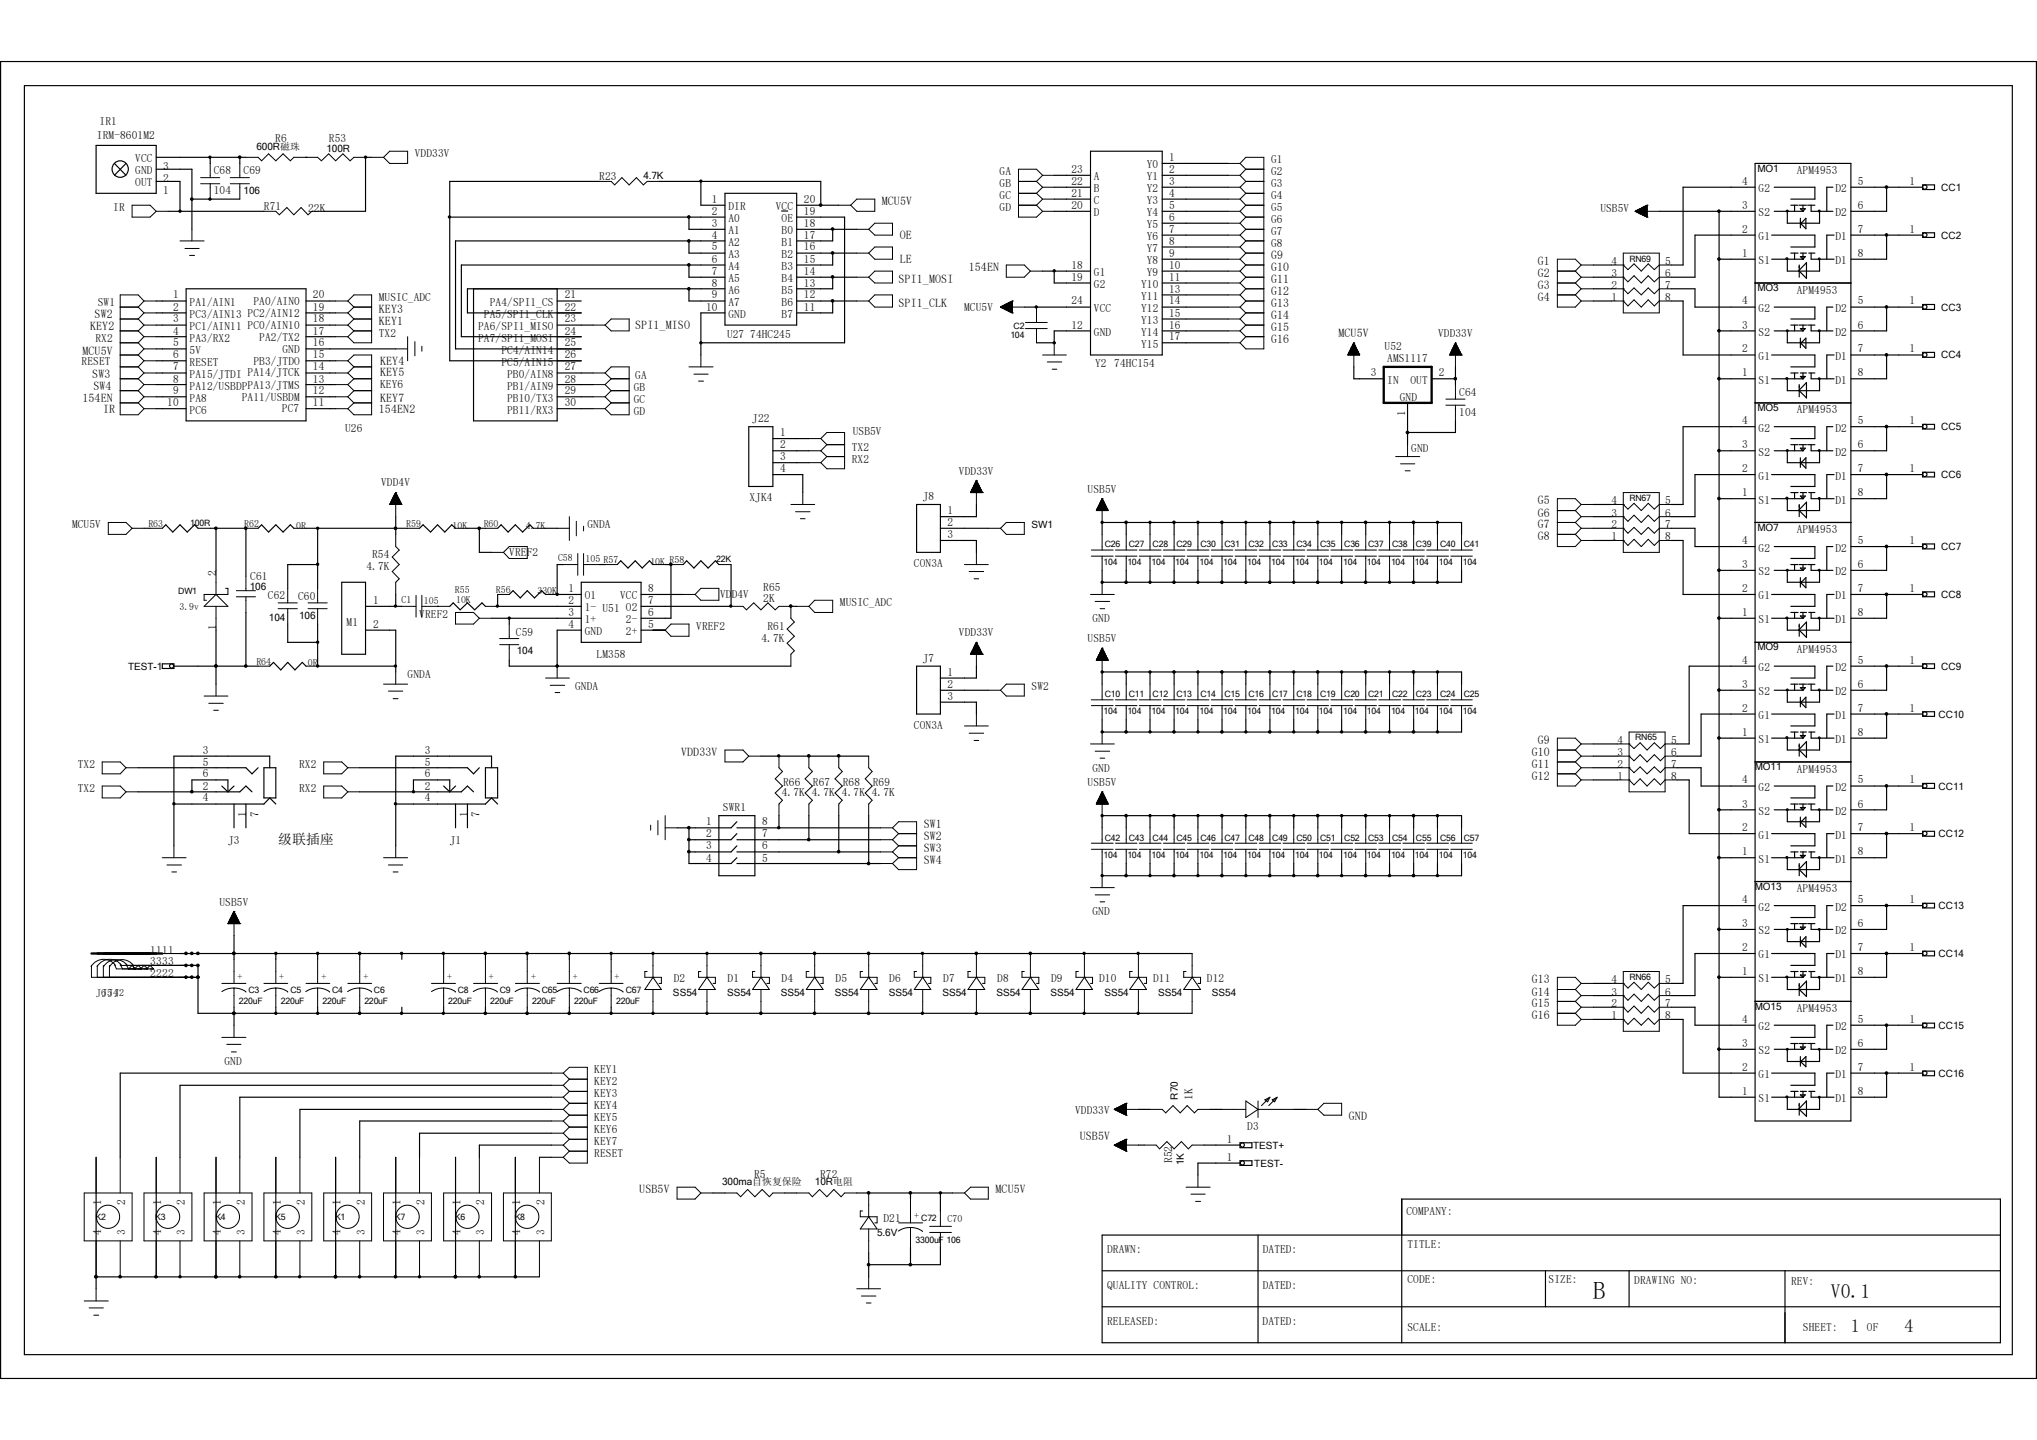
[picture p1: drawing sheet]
<svg xmlns="http://www.w3.org/2000/svg" width="297mm" height="210mm" viewBox="0 0 297 210" stroke-linecap="round" stroke-linejoin="round" font-family="sans-serif">
<defs><g id="words">
<text font-size="3.6" x="232.3" y="189.4">B</text>
<text font-size="2.9" x="267" y="189.4">V0.1</text>
<g font-size="2.6">
<text x="269.9" y="194.3">1</text>
<text x="277.7" y="194.3">4</text>
</g>
<text font-size="2" x="40.6" y="123.1">级联插座</text>
<g font-size="1.7">
<text x="14.1" y="20.3">IRM-8601M2</text>
<text x="14.5" y="18.3">IR1</text>
<text x="19.7" y="23.7">VCC</text>
<text x="40.1" y="20.7">R6</text>
<text x="48" y="20.7">R53</text>
<text x="60.5" y="22.9">VDD33V</text>
<text x="170.5" y="23.5">1</text>
<text x="185.3" y="23.8">G1</text>
<text x="19.7" y="27.2">OUT</text>
<text x="19.7" y="25.4">GND</text>
<text x="23.8" y="28.2">1</text>
<text x="23.8" y="26.5">2</text>
<text x="23.8" y="24.7">3</text>
<text x="31.2" y="25.4">C68</text>
<text x="31.2" y="28.4">104</text>
<text x="35.5" y="25.4">C69</text>
<text x="87.4" y="26.3">R23</text>
<text x="103.8" y="29.6">1</text>
<text x="117.2" y="29.6">20</text>
<text x="128.6" y="29.9">MCU5V</text>
<text x="145.8" y="25.6">GA</text>
<text x="145.8" y="27.3">GB</text>
<text x="145.8" y="29">GC</text>
<text x="156.2" y="25.2">23</text>
<text x="156.2" y="27">22</text>
<text x="156.2" y="28.7">21</text>
<text x="159.5" y="26.3">A</text>
<text x="159.5" y="28">B</text>
<text x="159.5" y="29.8">C</text>
<text x="167.2" y="29.8">Y3</text>
<text x="167.2" y="28">Y2</text>
<text x="167.2" y="26.3">Y1</text>
<text x="167.2" y="24.6">Y0</text>
<text x="170.5" y="28.7">4</text>
<text x="170.5" y="27">3</text>
<text x="170.5" y="25.2">2</text>
<text x="185.3" y="25.6">G2</text>
<text x="185.3" y="27.3">G3</text>
<text x="185.3" y="29">G4</text>
<text x="254" y="27">4</text>
<text x="256.4" y="28">G2</text>
<text x="262" y="25.4">APM4953</text>
<text x="267.6" y="28">D2</text>
<text x="270.9" y="27">5</text>
<text x="278.4" y="27">1</text>
<text x="16.5" y="30.8">IR</text>
<text x="38.5" y="30.7">R71</text>
<text x="44.9" y="30.9">22K</text>
<text x="103.8" y="31.3">2</text>
<text x="103.8" y="33.1">3</text>
<text x="103.8" y="34.8">4</text>
<text x="106.2" y="32.4">A0</text>
<text x="106.2" y="34.2">A1</text>
<text x="106.2" y="35.9">A2</text>
<text x="106.2" y="30.6">DIR</text>
<text x="113.1" y="30.6">VCC</text>
<text x="114" y="32.4">OE</text>
<text x="114" y="34.2">B0</text>
<text x="114" y="35.9">B1</text>
<text x="117.2" y="31.3">19</text>
<text x="117.2" y="33.1">18</text>
<text x="117.2" y="34.8">17</text>
<text x="131.2" y="34.9">OE</text>
<text x="145.8" y="30.8">GD</text>
<text x="156.2" y="30.4">20</text>
<text x="159.5" y="31.5">D</text>
<text x="167.2" y="35">Y6</text>
<text x="167.2" y="33.3">Y5</text>
<text x="167.2" y="31.5">Y4</text>
<text x="170.5" y="35.7">8</text>
<text x="170.5" y="34">7</text>
<text x="170.5" y="32.2">6</text>
<text x="170.5" y="30.4">5</text>
<text x="185.3" y="30.8">G5</text>
<text x="185.3" y="32.6">G6</text>
<text x="185.3" y="34.3">G7</text>
<text x="233.3" y="31">USB5V</text>
<text x="254" y="34">2</text>
<text x="254" y="30.4">3</text>
<text x="256.4" y="35">G1</text>
<text x="256.4" y="31.5">S2</text>
<text x="267.6" y="35">D1</text>
<text x="267.6" y="31.5">D2</text>
<text x="270.9" y="34">7</text>
<text x="270.9" y="30.4">6</text>
<text x="278.4" y="34">1</text>
<text x="103.8" y="36.5">5</text>
<text x="103.8" y="38.3">6</text>
<text x="103.8" y="40">7</text>
<text x="103.8" y="41.8">8</text>
<text x="106.2" y="37.6">A3</text>
<text x="106.2" y="39.4">A4</text>
<text x="106.2" y="41.1">A5</text>
<text x="114" y="37.6">B2</text>
<text x="114" y="39.4">B3</text>
<text x="114" y="41.1">B4</text>
<text x="117.2" y="36.5">16</text>
<text x="117.2" y="38.3">15</text>
<text x="117.2" y="40">14</text>
<text x="117.2" y="41.8">13</text>
<text x="131" y="41.3">SPI1_MOSI</text>
<text x="131.2" y="38.4">LE</text>
<text x="141.3" y="39.5">154EN</text>
<text x="156.2" y="39.2">18</text>
<text x="156.2" y="40.9">19</text>
<text x="159.5" y="40.3">G1</text>
<text x="159.5" y="42">G2</text>
<text x="166.4" y="42">Y10</text>
<text x="167.2" y="40.3">Y9</text>
<text x="167.2" y="38.5">Y8</text>
<text x="167.2" y="36.7">Y7</text>
<text x="170.5" y="40.9">11</text>
<text x="170.5" y="39.2">10</text>
<text x="170.5" y="37.4">9</text>
<text x="185.3" y="36">G8</text>
<text x="185.3" y="37.8">G9</text>
<text x="185.3" y="39.5">G10</text>
<text x="185.3" y="41.3">G11</text>
<text x="224.2" y="38.7">G1</text>
<text x="224.2" y="40.4">G2</text>
<text x="234.9" y="38.7">4</text>
<text x="234.9" y="40.4">3</text>
<text x="242.8" y="40.4">6</text>
<text x="242.8" y="38.7">5</text>
<text x="254" y="37.4">1</text>
<text x="256.4" y="38.5">S1</text>
<text x="267.6" y="38.5">D1</text>
<text x="270.9" y="37.4">8</text>
<text x="13.8" y="46.3">SW2</text>
<text x="14.3" y="44.6">SW1</text>
<text x="25.2" y="43.5">1</text>
<text x="25.2" y="45.3">2</text>
<text x="25.2" y="47">3</text>
<text x="27.6" y="44.6">PA1/AIN1</text>
<text x="27.6" y="46.4">PC3/AIN13 PC2/AIN12</text>
<text x="37" y="44.4">PA0/AIN0</text>
<text x="45.6" y="43.5">20</text>
<text x="45.6" y="45.3">19</text>
<text x="45.6" y="47">18</text>
<text x="55.2" y="43.9">MUSIC_ADC</text>
<text x="55.2" y="47.4">KEY1</text>
<text x="55.2" y="45.6">KEY3</text>
<text x="70.6" y="46.4">PA5/SPI1_CLK</text>
<text x="71.4" y="44.6">PA4/SPI1_CS</text>
<text x="82.3" y="43.5">21</text>
<text x="82.3" y="45.3">22</text>
<text x="82.3" y="47">23</text>
<text x="103" y="45.3">10</text>
<text x="103.8" y="43.5">9</text>
<text x="106.2" y="42.8">A6</text>
<text x="106.2" y="44.6">A7</text>
<text x="106.2" y="46.4">GND</text>
<text x="114" y="42.8">B5</text>
<text x="114" y="44.6">B6</text>
<text x="114" y="46.4">B7</text>
<text x="117.2" y="43.5">12</text>
<text x="117.2" y="45.3">11</text>
<text x="131" y="44.8">SPI1_CLK</text>
<text x="140.6" y="45.3">MCU5V</text>
<text x="156.2" y="44.4">24</text>
<text x="156.2" y="47.9">12</text>
<text x="159.5" y="45.5">VCC</text>
<text x="166.4" y="47.2">Y13</text>
<text x="166.4" y="45.5">Y12</text>
<text x="166.4" y="43.7">Y11</text>
<text x="170.5" y="47.9">16</text>
<text x="170.5" y="46.2">15</text>
<text x="170.5" y="44.4">14</text>
<text x="170.5" y="42.7">13</text>
<text x="185.3" y="43">G12</text>
<text x="185.3" y="44.8">G13</text>
<text x="185.3" y="46.5">G14</text>
<text x="224.2" y="42.1">G3</text>
<text x="224.2" y="43.9">G4</text>
<text x="234.9" y="42.1">2</text>
<text x="234.9" y="43.9">1</text>
<text x="242.8" y="43.9">8</text>
<text x="242.8" y="42.1">7</text>
<text x="254" y="47.9">3</text>
<text x="254" y="44.4">4</text>
<text x="256.4" y="45.5">G2</text>
<text x="262" y="42.8">APM4953</text>
<text x="267.6" y="45.5">D2</text>
<text x="270.9" y="47.9">6</text>
<text x="270.9" y="44.4">5</text>
<text x="278.4" y="44.4">1</text>
<text x="11.9" y="53.3">RESET</text>
<text x="12" y="51.8">MCU5V</text>
<text x="13.1" y="48.1">KEY2</text>
<text x="13.9" y="49.8">RX2</text>
<text x="25.2" y="48.8">4</text>
<text x="25.2" y="50.5">5</text>
<text x="25.2" y="52.3">6</text>
<text x="27.6" y="48.1">PC1/AIN11 PC0/AIN10</text>
<text x="27.6" y="49.8">PA3/RX2</text>
<text x="27.6" y="51.6">5V</text>
<text x="27.6" y="53.3">RESET</text>
<text x="37" y="53.2">PB3/JTDO</text>
<text x="37.8" y="49.7">PA2/TX2</text>
<text x="41.2" y="51.4">GND</text>
<text x="45.6" y="48.8">17</text>
<text x="45.6" y="50.5">16</text>
<text x="45.6" y="52.3">15</text>
<text x="55.2" y="49.1">TX2</text>
<text x="55.4" y="53.3">KEY4</text>
<text x="69.7" y="48.1">PA6/SPI1_MISO</text>
<text x="69.7" y="49.8">PA7/SPI1_MOSI</text>
<text x="73.1" y="51.6">PC4/AIN14</text>
<text x="73.1" y="53.3">PC5/AIN15</text>
<text x="82.3" y="48.8">24</text>
<text x="82.3" y="50.5">25</text>
<text x="82.3" y="52.3">26</text>
<text x="92.6" y="48">SPI1_MISO</text>
<text x="106" y="49.3">U27</text>
<text x="109.4" y="49.4">74HC245</text>
<text x="159.5" y="49">GND</text>
<text x="159.7" y="53.5">Y2</text>
<text x="162.5" y="53.6">74HC154</text>
<text x="166.4" y="50.7">Y15</text>
<text x="166.4" y="49">Y14</text>
<text x="170.5" y="49.7">17</text>
<text x="185.3" y="48.3">G15</text>
<text x="185.3" y="50">G16</text>
<text x="195.2" y="49.1">MCU5V</text>
<text x="201.9" y="51.1">U52</text>
<text x="202.3" y="52.8">AMS1117</text>
<text x="209.7" y="49.1">VDD33V</text>
<text x="254" y="51.4">2</text>
<text x="256.4" y="52.5">G1</text>
<text x="256.4" y="49">S2</text>
<text x="267.6" y="52.5">D1</text>
<text x="267.6" y="49">D2</text>
<text x="270.9" y="51.4">7</text>
<text x="278.4" y="51.4">1</text>
<text x="12" y="58.6">154EN</text>
<text x="13.5" y="55.1">SW3</text>
<text x="13.6" y="56.8">SW4</text>
<text x="24.4" y="59.3">10</text>
<text x="25.2" y="54">7</text>
<text x="25.2" y="55.8">8</text>
<text x="25.2" y="57.5">9</text>
<text x="27.6" y="55.1">PA15/JTDI PA14/JTCK</text>
<text x="27.6" y="56.8">PA12/USBDPPA13/JTMS</text>
<text x="27.6" y="58.6">PA8</text>
<text x="35.3" y="58.4">PA11/USBDM</text>
<text x="45.6" y="54">14</text>
<text x="45.6" y="55.8">13</text>
<text x="45.6" y="57.5">12</text>
<text x="45.6" y="59.3">11</text>
<text x="55.4" y="56.5">KEY6</text>
<text x="55.4" y="58.6">KEY7</text>
<text x="55.4" y="54.9">KEY5</text>
<text x="74" y="55.1">PB0/AIN8</text>
<text x="74" y="56.8">PB1/AIN9</text>
<text x="74" y="58.6">PB10/TX3</text>
<text x="82.3" y="54">27</text>
<text x="82.3" y="55.8">28</text>
<text x="82.3" y="57.5">29</text>
<text x="82.3" y="59.3">30</text>
<text x="92.4" y="57">GB</text>
<text x="92.4" y="58.8">GC</text>
<text x="92.6" y="55.2">GA</text>
<text x="199.9" y="54.9">3</text>
<text x="202.3" y="56">IN</text>
<text x="204.1" y="58.4">GND</text>
<text x="205.7" y="56">OUT</text>
<text x="209.8" y="54.9">2</text>
<text x="212.8" y="57.7">C64</text>
<text x="254" y="54.9">1</text>
<text x="256.4" y="56">S1</text>
<text x="267.6" y="56">D1</text>
<text x="270.9" y="54.9">8</text>
<text x="15" y="60.3">IR</text>
<text x="27.6" y="60.3">PC6</text>
<text x="41.1" y="60.2">PC7</text>
<text x="50.3" y="63.1">U26</text>
<text x="55.2" y="60.3">154EN2</text>
<text x="74" y="60.3">PB11/RX3</text>
<text x="92.4" y="60.5">GD</text>
<text x="109.7" y="61.6">J22</text>
<text x="113.7" y="63.6">1</text>
<text x="113.7" y="65.4">2</text>
<text x="124.2" y="65.7">TX2</text>
<text x="124.3" y="63.5">USB5V</text>
<text x="204.9" y="60.6" transform="rotate(-90 204.9 60.6)">1</text>
<text x="205.8" y="65.9">GND</text>
<text x="212.8" y="60.7">104</text>
<text x="254" y="65.4">3</text>
<text x="254" y="61.9">4</text>
<text x="256.4" y="62.9">G2</text>
<text x="262" y="60.3">APM4953</text>
<text x="267.6" y="62.9">D2</text>
<text x="270.9" y="65.4">6</text>
<text x="270.9" y="61.9">5</text>
<text x="278.4" y="61.9">1</text>
<text x="55.6" y="71">VDD4V</text>
<text x="113.7" y="67.1">3</text>
<text x="113.7" y="68.9">4</text>
<text x="124.2" y="67.5">RX2</text>
<text x="139.8" y="69.2">VDD33V</text>
<text x="158.6" y="71.8">USB5V</text>
<text x="254" y="68.9">2</text>
<text x="256.4" y="69.9">G1</text>
<text x="256.4" y="66.5">S2</text>
<text x="267.6" y="69.9">D1</text>
<text x="267.6" y="66.5">D2</text>
<text x="270.9" y="68.9">7</text>
<text x="278.4" y="68.9">1</text>
<text x="10.5" y="77">MCU5V</text>
<text x="85.6" y="77">GNDA</text>
<text x="109.3" y="73.1">XJK4</text>
<text x="134.5" y="72.9">J8</text>
<text x="138.2" y="75">1</text>
<text x="138.2" y="76.8">2</text>
<text x="224.2" y="73.6">G5</text>
<text x="224.2" y="75.4">G6</text>
<text x="224.2" y="77">G7</text>
<text x="234.9" y="73.6">4</text>
<text x="234.9" y="75.4">3</text>
<text x="234.9" y="77">2</text>
<text x="242.8" y="77">7</text>
<text x="242.8" y="75.4">6</text>
<text x="242.8" y="73.6">5</text>
<text x="254" y="72.3">1</text>
<text x="256.4" y="73.4">S1</text>
<text x="262" y="77.8">APM4953</text>
<text x="267.6" y="73.4">D1</text>
<text x="270.9" y="72.3">8</text>
<text x="53.4" y="83.2">4.7K</text>
<text x="54.3" y="81.4">R54</text>
<text x="74.3" y="81.1">VREF2</text>
<text x="133.3" y="82.7">CON3A</text>
<text x="138.2" y="78.4">3</text>
<text x="224.2" y="78.8">G8</text>
<text x="234.9" y="78.8">1</text>
<text x="242.8" y="78.8">8</text>
<text x="254" y="82.8">3</text>
<text x="254" y="79.3">4</text>
<text x="256.4" y="83.9">S2</text>
<text x="256.4" y="80.4">G2</text>
<text x="267.6" y="83.9">D2</text>
<text x="267.6" y="80.4">D2</text>
<text x="270.9" y="82.8">6</text>
<text x="270.9" y="79.3">5</text>
<text x="278.4" y="79.3">1</text>
<text x="31.5" y="84" transform="rotate(-90 31.5 84)">2</text>
<text x="36.5" y="84.6">C61</text>
<text x="39.1" y="87.4">C62</text>
<text x="43.5" y="87.5">C60</text>
<text x="54.4" y="88.1">1</text>
<text x="82.9" y="86.3">1</text>
<text x="82.9" y="88.1">2</text>
<text x="82.9" y="89.8">3</text>
<text x="85.3" y="87.4">O1</text>
<text x="85.3" y="89.2">1- U51 O2</text>
<text x="90.4" y="87.4">VCC</text>
<text x="94.5" y="86.3">8</text>
<text x="94.5" y="88.1">7</text>
<text x="94.5" y="89.8">6</text>
<text x="105" y="87.2">VDD4V</text>
<text x="111.3" y="86.2">R65</text>
<text x="111.3" y="87.8">2K</text>
<text x="122.5" y="88.4">MUSIC_ADC</text>
<text x="254" y="89.8">1</text>
<text x="254" y="86.3">2</text>
<text x="256.4" y="87.4">G1</text>
<text x="267.6" y="87.4">D1</text>
<text x="270.9" y="89.8">8</text>
<text x="270.9" y="86.3">7</text>
<text x="278.4" y="86.3">1</text>
<text x="31.5" y="91.9" transform="rotate(-90 31.5 91.9)">1</text>
<text x="50.5" y="91.2">M1</text>
<text x="54.4" y="91.6">2</text>
<text x="61.1" y="90.2">VREF2</text>
<text x="75.2" y="92.8">C59</text>
<text x="82.9" y="91.6">4</text>
<text x="85.3" y="90.9">1+</text>
<text x="85.3" y="92.6">GND</text>
<text x="87" y="96">LM358</text>
<text x="91.3" y="90.9">2-</text>
<text x="91.3" y="92.6">2+</text>
<text x="94.5" y="91.6">5</text>
<text x="101.5" y="91.9">VREF2</text>
<text x="111" y="93.7">4.7K</text>
<text x="111.9" y="91.9">R61</text>
<text x="139.8" y="92.8">VDD33V</text>
<text x="158.6" y="93.7">USB5V</text>
<text x="159.3" y="90.7">GND</text>
<text x="256.4" y="90.9">S1</text>
<text x="262" y="95.2">APM4953</text>
<text x="267.6" y="90.9">D1</text>
<text x="59.4" y="98.9">GNDA</text>
<text x="83.9" y="100.7">GNDA</text>
<text x="134.5" y="96.5">J7</text>
<text x="138.2" y="98.6">1</text>
<text x="138.2" y="100.3">2</text>
<text x="150.4" y="100.7">SW2</text>
<text x="254" y="100.3">3</text>
<text x="254" y="96.8">4</text>
<text x="256.4" y="101.4">S2</text>
<text x="256.4" y="97.9">G2</text>
<text x="267.6" y="101.4">D2</text>
<text x="267.6" y="97.9">D2</text>
<text x="270.9" y="100.3">6</text>
<text x="270.9" y="96.8">5</text>
<text x="278.4" y="96.8">1</text>
<text x="133.3" y="106.3">CON3A</text>
<text x="138.2" y="102.1">3</text>
<text x="254" y="107.3">1</text>
<text x="254" y="103.8">2</text>
<text x="256.4" y="104.9">G1</text>
<text x="267.6" y="104.9">D1</text>
<text x="270.9" y="107.3">8</text>
<text x="270.9" y="103.8">7</text>
<text x="278.4" y="103.8">1</text>
<text x="11.3" y="112">TX2</text>
<text x="29.6" y="109.9">3</text>
<text x="29.6" y="111.7">5</text>
<text x="29.6" y="113.4">6</text>
<text x="43.6" y="112">RX2</text>
<text x="61.9" y="109.9">3</text>
<text x="61.9" y="111.7">5</text>
<text x="61.9" y="113.4">6</text>
<text x="99.3" y="110.3">VDD33V</text>
<text x="159.3" y="112.5">GND</text>
<text x="223.4" y="110.3">G10</text>
<text x="223.4" y="112">G11</text>
<text x="223.4" y="113.7">G12</text>
<text x="224.2" y="108.5">G9</text>
<text x="235.8" y="108.5">4</text>
<text x="235.8" y="110.3">3</text>
<text x="235.8" y="112">2</text>
<text x="235.8" y="113.7">1</text>
<text x="243.7" y="113.7">8</text>
<text x="243.7" y="112">7</text>
<text x="243.7" y="110.3">6</text>
<text x="243.7" y="108.5">5</text>
<text x="256.4" y="108.4">S1</text>
<text x="262" y="112.7">APM4953</text>
<text x="267.6" y="108.4">D1</text>
<text x="11.3" y="115.5">TX2</text>
<text x="29.6" y="115.1">2</text>
<text x="29.6" y="116.9">4</text>
<text x="35.9" y="119.1" transform="rotate(-90 35.9 119.1)">1</text>
<text x="37.7" y="119.1" transform="rotate(-90 37.7 119.1)">7</text>
<text x="43.6" y="115.5">RX2</text>
<text x="61.9" y="115.1">2</text>
<text x="61.9" y="116.9">4</text>
<text x="68.2" y="119.1" transform="rotate(-90 68.2 119.1)">1</text>
<text x="69.9" y="119.1" transform="rotate(-90 69.9 119.1)">7</text>
<text x="105.4" y="118.3">SWR1</text>
<text x="114" y="116.2">4.7K 4.7K 4.7K 4.7K</text>
<text x="114.2" y="114.6">R66</text>
<text x="118.5" y="114.6">R67</text>
<text x="122.9" y="114.6">R68</text>
<text x="127.3" y="114.6">R69</text>
<text x="158.6" y="114.6">USB5V</text>
<text x="254" y="117.8">3</text>
<text x="254" y="114.3">4</text>
<text x="256.4" y="118.8">S2</text>
<text x="256.4" y="115.4">G2</text>
<text x="267.6" y="118.8">D2</text>
<text x="267.6" y="115.4">D2</text>
<text x="270.9" y="117.8">6</text>
<text x="270.9" y="114.3">5</text>
<text x="278.4" y="114.3">1</text>
<text x="33.3" y="123.1">J3</text>
<text x="65.6" y="123.1">J1</text>
<text x="103" y="120.4">1</text>
<text x="103" y="122.1">2</text>
<text x="103" y="123.9">3</text>
<text x="103" y="125.6">4</text>
<text x="111.1" y="120.4">8</text>
<text x="111.1" y="122.1">7</text>
<text x="111.1" y="123.9">6</text>
<text x="111.1" y="125.6">5</text>
<text x="134.7" y="120.7">SW1</text>
<text x="134.7" y="122.5">SW2</text>
<text x="134.7" y="124.2">SW3</text>
<text x="134.7" y="125.9">SW4</text>
<text x="254" y="124.8">1</text>
<text x="254" y="121.2">2</text>
<text x="256.4" y="125.8">S1</text>
<text x="256.4" y="122.3">G1</text>
<text x="267.6" y="125.8">D1</text>
<text x="267.6" y="122.3">D1</text>
<text x="270.9" y="124.8">8</text>
<text x="270.9" y="121.2">7</text>
<text x="278.4" y="121.2">1</text>
<text x="254" y="131.7">4</text>
<text x="262" y="130.1">APM4953</text>
<text x="270.9" y="131.7">5</text>
<text x="278.4" y="131.7">1</text>
<text x="32" y="132.1">USB5V</text>
<text x="159.3" y="133.5">GND</text>
<text x="254" y="135.2">3</text>
<text x="256.4" y="136.3">S2</text>
<text x="256.4" y="132.8">G2</text>
<text x="267.6" y="136.3">D2</text>
<text x="267.6" y="132.8">D2</text>
<text x="270.9" y="135.2">6</text>
<text x="21.9" y="139.1">1111</text>
<text x="21.9" y="140.8">3333</text>
<text x="21.9" y="142.5">2222</text>
<text x="98.3" y="143.3">D2</text>
<text x="106.1" y="143.3">D1</text>
<text x="114" y="143.3">D4</text>
<text x="121.8" y="143.3">D5</text>
<text x="129.7" y="143.3">D6</text>
<text x="137.5" y="143.3">D7</text>
<text x="145.4" y="143.3">D8</text>
<text x="153.2" y="143.3">D9</text>
<text x="160.3" y="143.3">D10</text>
<text x="168.1" y="143.3">D11</text>
<text x="176" y="143.3">D12</text>
<text x="223.4" y="143.4">G13</text>
<text x="234.9" y="143.4">4</text>
<text x="242.8" y="143.4">5</text>
<text x="254" y="142.2">1</text>
<text x="254" y="138.7">2</text>
<text x="256.4" y="143.3">S1</text>
<text x="256.4" y="139.8">G1</text>
<text x="267.6" y="143.3">D1</text>
<text x="267.6" y="139.8">D1</text>
<text x="270.9" y="142.2">8</text>
<text x="270.9" y="138.7">7</text>
<text x="278.4" y="138.7">1</text>
<text x="223.4" y="145.2">G14</text>
<text x="223.4" y="146.9">G15</text>
<text x="223.4" y="148.7">G16</text>
<text x="234.9" y="145.2">3</text>
<text x="234.9" y="146.9">2</text>
<text x="234.9" y="148.7">1</text>
<text x="242.8" y="148.7">8</text>
<text x="242.8" y="146.9">7</text>
<text x="242.8" y="145.2">6</text>
<text x="254" y="149.2">4</text>
<text x="262" y="147.6">APM4953</text>
<text x="270.9" y="149.2">5</text>
<text x="278.4" y="149.2">1</text>
<text x="32.7" y="155.3">GND</text>
<text x="254" y="152.7">3</text>
<text x="256.4" y="153.8">S2</text>
<text x="256.4" y="150.2">G2</text>
<text x="267.6" y="153.8">D2</text>
<text x="267.6" y="150.2">D2</text>
<text x="270.9" y="152.7">6</text>
<text x="86.7" y="160">KEY3</text>
<text x="86.7" y="158.3">KEY2</text>
<text x="86.7" y="156.5">KEY1</text>
<text x="86.7" y="161.8">KEY4</text>
<text x="173.9" y="160.4" transform="rotate(-90 173.9 160.4)">1K</text>
<text x="254" y="159.7">1</text>
<text x="254" y="156.2">2</text>
<text x="256.4" y="160.7">S1</text>
<text x="256.4" y="157.2">G1</text>
<text x="267.6" y="160.7">D1</text>
<text x="267.6" y="157.2">D1</text>
<text x="270.9" y="159.7">8</text>
<text x="270.9" y="156.2">7</text>
<text x="278.4" y="156.2">1</text>
<text x="86.7" y="165.3">KEY6</text>
<text x="86.7" y="163.5">KEY5</text>
<text x="86.7" y="167">KEY7</text>
<text x="156.8" y="162.5">VDD33V</text>
<text x="157.4" y="166.3">USB5V</text>
<text x="178.9" y="166.7">1</text>
<text x="181.9" y="164.8">D3</text>
<text x="196.7" y="163.3">GND</text>
<text x="86.7" y="168.8">RESET</text>
<text x="93.2" y="174">USB5V</text>
<text x="109.9" y="171.8">R5</text>
<text x="119.6" y="171.8">R72</text>
<text x="145.2" y="174">MCU5V</text>
<text x="170.9" y="169.6" transform="rotate(-90 170.9 169.6)">R52</text>
<text x="178.9" y="169.3">1</text>
<text x="14.7" y="175.7" transform="rotate(-90 14.7 175.7)">1</text>
<text x="18.2" y="175.7" transform="rotate(-90 18.2 175.7)">2</text>
<text x="23.5" y="175.7" transform="rotate(-90 23.5 175.7)">1</text>
<text x="27" y="175.7" transform="rotate(-90 27 175.7)">2</text>
<text x="32.2" y="175.7" transform="rotate(-90 32.2 175.7)">1</text>
<text x="35.7" y="175.7" transform="rotate(-90 35.7 175.7)">2</text>
<text x="40.9" y="175.7" transform="rotate(-90 40.9 175.7)">1</text>
<text x="44.4" y="175.7" transform="rotate(-90 44.4 175.7)">2</text>
<text x="49.7" y="175.7" transform="rotate(-90 49.7 175.7)">1</text>
<text x="53.2" y="175.7" transform="rotate(-90 53.2 175.7)">2</text>
<text x="58.4" y="175.7" transform="rotate(-90 58.4 175.7)">1</text>
<text x="61.9" y="175.7" transform="rotate(-90 61.9 175.7)">2</text>
<text x="67.1" y="175.7" transform="rotate(-90 67.1 175.7)">1</text>
<text x="70.6" y="175.7" transform="rotate(-90 70.6 175.7)">2</text>
<text x="75.9" y="175.7" transform="rotate(-90 75.9 175.7)">1</text>
<text x="79.4" y="175.7" transform="rotate(-90 79.4 175.7)">2</text>
<text x="128.8" y="178.2">D21</text>
<text x="205.1" y="177.2">COMPANY:</text>
<text x="14.7" y="180.1" transform="rotate(-90 14.7 180.1)">4</text>
<text x="18.2" y="180.1" transform="rotate(-90 18.2 180.1)">3</text>
<text x="23.5" y="180.1" transform="rotate(-90 23.5 180.1)">4</text>
<text x="27" y="180.1" transform="rotate(-90 27 180.1)">3</text>
<text x="32.2" y="180.1" transform="rotate(-90 32.2 180.1)">4</text>
<text x="35.7" y="180.1" transform="rotate(-90 35.7 180.1)">3</text>
<text x="40.9" y="180.1" transform="rotate(-90 40.9 180.1)">4</text>
<text x="44.4" y="180.1" transform="rotate(-90 44.4 180.1)">3</text>
<text x="49.7" y="180.1" transform="rotate(-90 49.7 180.1)">4</text>
<text x="53.2" y="180.1" transform="rotate(-90 53.2 180.1)">3</text>
<text x="58.4" y="180.1" transform="rotate(-90 58.4 180.1)">4</text>
<text x="61.9" y="180.1" transform="rotate(-90 61.9 180.1)">3</text>
<text x="67.1" y="180.1" transform="rotate(-90 67.1 180.1)">4</text>
<text x="70.6" y="180.1" transform="rotate(-90 70.6 180.1)">3</text>
<text x="75.9" y="180.1" transform="rotate(-90 75.9 180.1)">4</text>
<text x="79.4" y="180.1" transform="rotate(-90 79.4 180.1)">3</text>
<text x="161.4" y="182.8">DRAWN:</text>
<text x="184.1" y="182.8">DATED:</text>
<text x="205.2" y="182.1">TITLE:</text>
<text x="161.4" y="188">QUALITY CONTROL:</text>
<text x="184.1" y="188">DATED:</text>
<text x="205.2" y="187.1">CODE:</text>
<text x="225.8" y="187.1">SIZE:</text>
<text x="238.3" y="187.2">DRAWING NO:</text>
<text x="261.2" y="187.4">REV:</text>
<text x="161.4" y="193.2">RELEASED:</text>
<text x="184.1" y="193.2">DATED:</text>
<text x="205.2" y="194.1">SCALE:</text>
<text x="262.9" y="194.1">SHEET:</text>
<text x="272.2" y="194.1">OF</text>
</g>
<g font-size="1.5">
<text x="37.4" y="21.9">600R磁珠</text>
<text x="47.6" y="22.1">100R</text>
<text x="35.5" y="28.4">106</text>
<text x="93.8" y="26.1">4.7K</text>
<text x="256.2" y="25.1">MO1</text>
<text x="283" y="27.9">CC1</text>
<text x="283" y="34.8">CC2</text>
<text x="256.2" y="42.5">MO3</text>
<text x="283" y="45.3">CC3</text>
<text x="283" y="52.3">CC4</text>
<text x="256.2" y="59.9">MO5</text>
<text x="283" y="62.8">CC5</text>
<text x="283" y="69.8">CC6</text>
<text x="150.4" y="77">SW1</text>
<text x="256.2" y="77.4">MO7</text>
<text x="283" y="80.2">CC7</text>
<text x="36.4" y="86">106</text>
<text x="283" y="87.2">CC8</text>
<text x="39.2" y="90.5">104</text>
<text x="43.6" y="90.3">106</text>
<text x="75.4" y="95.4">104</text>
<text x="256.2" y="94.9">MO9</text>
<text x="18.7" y="97.7">TEST-1</text>
<text x="283" y="97.7">CC9</text>
<text x="282.7" y="104.7">CC10</text>
<text x="255.9" y="112.4">MO11</text>
<text x="282.7" y="115.1">CC11</text>
<text x="282.7" y="122.1">CC12</text>
<text x="255.9" y="129.8">MO13</text>
<text x="282.7" y="132.6">CC13</text>
<text x="282.7" y="139.6">CC14</text>
<text x="98.1" y="145.3">SS54</text>
<text x="106" y="145.3">SS54</text>
<text x="113.8" y="145.3">SS54</text>
<text x="121.7" y="145.3">SS54</text>
<text x="129.6" y="145.3">SS54</text>
<text x="137.4" y="145.3">SS54</text>
<text x="145.3" y="145.3">SS54</text>
<text x="153.2" y="145.3">SS54</text>
<text x="161" y="145.3">SS54</text>
<text x="168.9" y="145.3">SS54</text>
<text x="176.7" y="145.3">SS54</text>
<text x="255.9" y="147.3">MO15</text>
<text x="282.7" y="150.1">CC15</text>
<text x="171.7" y="160.4" transform="rotate(-90 171.7 160.4)">R70</text>
<text x="282.7" y="157.1">CC16</text>
<text x="182.7" y="167.6">TEST+</text>
<text x="105.3" y="172.8">300ma自恢复保险</text>
<text x="118.8" y="172.8">10R电阻</text>
<text x="172.6" y="170" transform="rotate(-90 172.6 170)">1K</text>
<text x="182.9" y="170.2">TEST-</text>
<text x="127.9" y="180.3">5.6V</text>
</g>
<g font-size="1.4">
<text x="21.6" y="76.9">R63</text>
<text x="35.6" y="76.9">R62</text>
<text x="43.2" y="77.1">0R</text>
<text x="59.2" y="76.9">R59</text>
<text x="66" y="77.1">10K</text>
<text x="70.5" y="76.9">R60</text>
<text x="76.7" y="77.1">4.7K</text>
<text x="81.4" y="81.8">C58</text>
<text x="85.4" y="82">105 R57</text>
<text x="94.8" y="82.3">10K R58</text>
<text x="26.2" y="88.9">3.9v</text>
<text x="58.5" y="87.9">C1</text>
<text x="61.8" y="88.1">105</text>
<text x="66.3" y="86.5">R55</text>
<text x="66.5" y="87.9">10K</text>
<text x="72.3" y="86.5">R56</text>
<text x="78.4" y="86.7">330K</text>
<text x="37.4" y="97">R64</text>
<text x="44.9" y="97.2">0R</text>
<text x="34.6" y="142.9">+</text>
<text x="40.7" y="142.9">+</text>
<text x="46.9" y="142.9">+</text>
<text x="53" y="142.9">+</text>
<text x="65.2" y="142.9">+</text>
<text x="71.3" y="142.9">+</text>
<text x="77.4" y="142.9">+</text>
<text x="83.5" y="142.9">+</text>
<text x="89.6" y="142.9">+</text>
<text x="14" y="145.3">J6J5J4J2</text>
<text x="133.3" y="177.8">+</text>
<text x="138.2" y="178.2">C70</text>
</g>
<g font-size="1.3">
<text x="237.6" y="38.1">RN69</text>
<text x="147.8" y="47.9">C2</text>
<text x="147.3" y="49.3">104</text>
<text x="27.7" y="76.8">100R</text>
<text x="237.6" y="73.1">RN67</text>
<text x="104.4" y="82">22K</text>
<text x="160.9" y="82.3">104</text>
<text x="161.1" y="79.8">C26</text>
<text x="164.4" y="82.3">104</text>
<text x="164.6" y="79.8">C27</text>
<text x="167.9" y="82.3">104</text>
<text x="168.1" y="79.8">C28</text>
<text x="171.4" y="82.3">104</text>
<text x="171.5" y="79.8">C29</text>
<text x="174.9" y="82.3">104</text>
<text x="175" y="79.8">C30</text>
<text x="178.4" y="82.3">104</text>
<text x="178.5" y="79.8">C31</text>
<text x="181.9" y="82.3">104</text>
<text x="182" y="79.8">C32</text>
<text x="185.3" y="82.3">104</text>
<text x="185.5" y="79.8">C33</text>
<text x="188.8" y="82.3">104</text>
<text x="189" y="79.8">C34</text>
<text x="192.3" y="82.3">104</text>
<text x="192.5" y="79.8">C35</text>
<text x="195.8" y="82.3">104</text>
<text x="196" y="79.8">C36</text>
<text x="199.3" y="82.3">104</text>
<text x="199.5" y="79.8">C37</text>
<text x="202.8" y="82.3">104</text>
<text x="203" y="79.8">C38</text>
<text x="206.3" y="82.3">104</text>
<text x="206.5" y="79.8">C39</text>
<text x="209.8" y="82.3">104</text>
<text x="210" y="79.8">C40</text>
<text x="213.3" y="82.3">104</text>
<text x="213.4" y="79.8">C41</text>
<text x="26" y="86.7">DW1</text>
<text x="161.1" y="101.7">C10</text>
<text x="164.6" y="101.7">C11</text>
<text x="168.1" y="101.7">C12</text>
<text x="171.5" y="101.7">C13</text>
<text x="175" y="101.7">C14</text>
<text x="178.5" y="101.7">C15</text>
<text x="182" y="101.7">C16</text>
<text x="185.5" y="101.7">C17</text>
<text x="189" y="101.7">C18</text>
<text x="192.5" y="101.7">C19</text>
<text x="196" y="101.7">C20</text>
<text x="199.5" y="101.7">C21</text>
<text x="203" y="101.7">C22</text>
<text x="206.5" y="101.7">C23</text>
<text x="210" y="101.7">C24</text>
<text x="213.4" y="101.7">C25</text>
<text x="160.9" y="104.1">104</text>
<text x="164.4" y="104.1">104</text>
<text x="167.9" y="104.1">104</text>
<text x="171.4" y="104.1">104</text>
<text x="174.9" y="104.1">104</text>
<text x="178.4" y="104.1">104</text>
<text x="181.9" y="104.1">104</text>
<text x="185.3" y="104.1">104</text>
<text x="188.8" y="104.1">104</text>
<text x="192.3" y="104.1">104</text>
<text x="195.8" y="104.1">104</text>
<text x="199.3" y="104.1">104</text>
<text x="202.8" y="104.1">104</text>
<text x="206.3" y="104.1">104</text>
<text x="209.8" y="104.1">104</text>
<text x="213.3" y="104.1">104</text>
<text x="238.4" y="108">RN65</text>
<text x="160.9" y="125.1">104</text>
<text x="161.1" y="122.6">C42</text>
<text x="164.4" y="125.1">104</text>
<text x="164.6" y="122.6">C43</text>
<text x="167.9" y="125.1">104</text>
<text x="168.1" y="122.6">C44</text>
<text x="171.4" y="125.1">104</text>
<text x="171.5" y="122.6">C45</text>
<text x="174.9" y="125.1">104</text>
<text x="175" y="122.6">C46</text>
<text x="178.4" y="125.1">104</text>
<text x="178.5" y="122.6">C47</text>
<text x="181.9" y="125.1">104</text>
<text x="182" y="122.6">C48</text>
<text x="185.3" y="125.1">104</text>
<text x="185.5" y="122.6">C49</text>
<text x="188.8" y="125.1">104</text>
<text x="189" y="122.6">C50</text>
<text x="192.3" y="125.1">104</text>
<text x="192.5" y="122.6">C51</text>
<text x="195.8" y="125.1">104</text>
<text x="196" y="122.6">C52</text>
<text x="199.3" y="125.1">104</text>
<text x="199.5" y="122.6">C53</text>
<text x="202.8" y="125.1">104</text>
<text x="203" y="122.6">C54</text>
<text x="206.3" y="125.1">104</text>
<text x="206.5" y="122.6">C55</text>
<text x="209.8" y="125.1">104</text>
<text x="210" y="122.6">C56</text>
<text x="213.3" y="125.1">104</text>
<text x="213.4" y="122.6">C57</text>
<text x="237.6" y="142.9">RN66</text>
<text x="34.8" y="146.4">220uF</text>
<text x="36.2" y="144.8">C3</text>
<text x="40.9" y="146.4">220uF</text>
<text x="42.3" y="144.8">C5</text>
<text x="47" y="146.4">220uF</text>
<text x="48.4" y="144.8">C4</text>
<text x="53.1" y="146.4">220uF</text>
<text x="54.5" y="144.8">C6</text>
<text x="65.4" y="146.4">220uF</text>
<text x="66.8" y="144.8">C8</text>
<text x="71.5" y="146.4">220uF</text>
<text x="72.9" y="144.8">C9</text>
<text x="77.6" y="146.4">220uF</text>
<text x="79" y="144.8">C65</text>
<text x="83.7" y="146.4">220uF</text>
<text x="85.1" y="144.8">C66</text>
<text x="89.8" y="146.4">220uF</text>
<text x="91.2" y="144.8">C67</text>
<text x="13.9" y="178">K2</text>
<text x="22.6" y="178">K3</text>
<text x="31.4" y="178">K4</text>
<text x="40.1" y="178">K5</text>
<text x="48.9" y="178">K1</text>
<text x="57.6" y="178">K7</text>
<text x="66.3" y="178">K6</text>
<text x="75.1" y="178">K8</text>
<text x="134.3" y="178">C72</text>
<text x="133.5" y="181.4">3300uF 106</text>
</g>
</g></defs>
<g fill="none" stroke="#000" stroke-width=".17">
<path d="M.1 9h296.8v192h-296.8zM3.6 12.5h289.8v185.1h-289.8zM14 21.2h8.8v7h-8.8zM16.7 23.8l1.7 1.8M18.4 23.8l-1.7 1.8M22.8 26.5h3.4v4.3M22.8 24.7h5.2v8.7M22.8 22.9h13.1M24.5 30.8h14M28 29h7M30.6 29h.1M30.6 22.9v.9"/>
<path d="M35 22.9v.9M44.6 22.9h.1M53.3 22.9h.1M53.3 22.9v7.9h-6.1M53.3 22.9h.9M65.6 31.7h40.1M87.4 26.5h-21.8v26.1h19.2M96.1 26.5h23.6v3.4M100.5 35.1v1.8h5.2M100.5 31.7v1.7h5.2M100.5 38.7v1.7h5.2M102.2 26.5v3.4h3.5"/>
<path d="M105.7 28.2h10.5v19.2h-10.5zM105.7 38.7h-38.4v10.4h17.5M105.7 35.1h-39.3v15.8h18.4M114 30.8h.9M116.2 31.7h6.9v18.3h-20.9M116.2 36.9h8.7M116.2 29.9h6.1M116.2 33.4h8.7M119.7 29.9h.1M121.4 33.4v1.7h-5.2M121.4 36.9v1.8h-5.2M152 39.5h7"/>
<path d="M153.7 39.5v1.8h5.3M153.7 30.8h5.3M153.7 29h5.3M153.7 27.3h5.3M153.7 25.6h5.3M159 22.1h10.5v29.7h-10.5zM169.5 39.5h9.6M169.5 37.8h9.6M169.5 36h9.6M169.5 34.3h9.6M169.5 32.6h9.6M169.5 30.8h9.6"/>
<path d="M169.5 29h9.6M169.5 27.3h9.6M169.5 25.6h9.6M169.5 23.8h9.6M232.3 38.7h2.6M241.9 30.8h14M250.7 37.8h5.2M250.7 30.8v129.2h5.2M255.9 34.3h-8.8v6.1h-3.4M255.9 27.3h-10.5v11.4h-1.7M255.9 23.8h14v139.7h-14zM258.3 37.8h4.6"/>
<path d="M258.3 34.3h6.3v1.7h-3.5M258.7 30.8h4.2M258.7 27.3h5.9v1.7h-3.5M260.4 37.6h.2v.2h-.2zM260.6 37.8v1.7h4.7v-1.7M260.6 30.8v1.8h4.7v-1.8M261.1 36.9h1.1M261.1 29.9h1.1M261.7 29.9v.9M261.7 36.9v.9M262.3 38.7v1.7M262.3 29.9h1.1"/>
<path d="M262.5 36.9h.9M262.5 37.4h.7l-.3 .4zM262.5 30.4h.7l-.3 .4zM262.5 31.8v1.4M262.5 32.3l.2 .2 .6-.7v1.6l-.8-.8M262.9 29.9v.9M262.9 36.9v.9M263.4 38.3v2.3l-1.1-1.1zM263.6 29.9h1M263.7 36.9h.9M264.1 36.9v.9h3.3M264.1 29.9v.9h3.2"/>
<path d="M267.3 27.3h-.9v3.5M267.4 34.3h-1v3.5M269.9 34.3h10.4M269.9 27.3h10.4M275.1 34.3v3.5h-5.2M275.1 27.3v3.5h-5.2M280.3 27h1.8v.6h-1.8zM280.3 34h1.8v.6h-1.8zM22.8 54.4h4.3M22.8 47.4h4.3M22.8 43.9h4.3M22.8 45.6h4.3"/>
<path d="M22.8 49.1h4.3M22.8 50.9h4.3M22.8 52.6h4.3M22.8 56.1h4.3M22.8 57.9h4.3M22.8 59.6h4.3M27.1 42.1h17.5v19.3h-17.5zM44.6 54.4h4.3M44.6 47.4h4.3M44.6 43.9h4.3M44.6 45.6h4.3M44.6 49.1h4.3"/>
<path d="M44.6 50.9h13.1M44.6 52.6h4.3M44.6 56.1h4.3M44.6 57.9h4.3M44.6 59.6h4.3M69 42.1v19.3h12.2v-19.3M81.2 54.4h5.3M81.2 47.4h5.3M81.2 43.9h3.6M81.2 56.1h5.3M81.2 57.9h5.3M81.2 59.6h5.3"/>
<path d="M100.5 42.1v1.8h5.2M105.7 42.1h-37.5v3.5h16.6M105.7 45.6h-3.5v6.2M116.2 43.9h8.7M116.2 40.4h8.7M121.4 40.4v1.7h-5.2M121.4 43.9v1.7h-5.2M149.4 44.8h9.6M151.1 44.8h.1M151.1 50h2.6M153.7 50h.1M159 48.3h-5.3v1.7"/>
<path d="M169.5 50h9.6M169.5 48.3h9.6M169.5 46.5h9.6M169.5 44.8h9.6M169.5 43h9.6M169.5 41.3h9.6M197.4 53.5v1.7h4.4M205.2 58.8v6.1M208.7 55.2h3.5M212.2 55.2h.1M212.2 53.5v2.6M232.3 42.1h2.6"/>
<path d="M232.3 43.9h2.6M232.3 40.4h2.6M243.7 43.9h1.7v7.9h10.5M243.7 42.1h3.4v2.7h8.8M250.7 48.3h5.2M250.7 55.2h5.2M255.9 41.3h14M255.9 58.8h14M258.3 51.8h6.3v1.7h-3.5M258.3 55.2h4.6M258.7 48.3h4.2M258.7 44.8h5.9v1.7h-3.5"/>
<path d="M260.4 55.1h.2v.2h-.2zM260.6 48.3v1.7h4.7v-1.7M260.6 55.2v1.8h4.7v-1.8M261.1 54.4h1.1M261.1 47.4h1.1M261.7 47.4v.9M261.7 54.4v.8M262.3 56.1v1.8M262.3 47.4h1.1M262.5 49.3v1.4M262.5 49.8l.2 .2 .6-.7v1.5l-.8-.8M262.5 54.4h.9"/>
<path d="M262.5 54.9h.7l-.3 .3zM262.5 47.9h.7l-.3 .4zM262.9 47.4v.9M262.9 54.4v.8M263.4 55.8v2.2l-1.1-1.1zM263.6 47.4h1M263.7 54.4h.9M264.1 47.4v.9h3.2M264.1 54.4v.8h3.3M267.3 44.8h-.9v3.5M267.4 51.8h-1v3.4M269.9 51.8h10.4"/>
<path d="M269.9 44.8h10.4M275.1 44.8v3.5h-5.2M275.1 51.8v3.4h-5.2M280.3 44.4h1.8v.7h-1.8zM280.3 51.4h1.8v.7h-1.8zM21 77h.9M23.7 77l.5-.5 1 1.1 1-1.1 1.1 1.1 1.1-1.1 .5 .5M30.6 77h5.3M31.5 77v6.2M35.9 77h.1M35.9 77v7M37.6 77l.5-.5 1.1 1.1 1-1.1 1.1 1.1 1-1.1 .5 .5"/>
<path d="M44.6 77h14.8M46.3 77v8.8M57.7 77h.1M57.7 75.4v2.5M61.2 77l.5-.5 1.1 1.1 1-1.1 1.1 1.1 1-1.1 .5 .5M68.2 77h2.6M69.9 77v3.6h1.8M72.6 77l.5-.5 1 1.1 1-1.1 1.1 1.1 1.1-1.1 .5 .5M79.5 77h1.7M109.2 62.2h3.5v8.8h-3.5zM112.7 69.2h4.4v2.6M112.7 64h5.2"/>
<path d="M112.7 65.7h5.2M112.7 67.5h5.2M133.6 73.6h3.5v7h-3.5zM137.1 77h7M137.1 78.8h5.3v1.8M142.4 73.6v1.8h-5.3M160.7 76.2h.1M160.7 76.2v1.7M160.7 76.2h52.4v1.7M164.2 76.2v1.7M167.7 76.2v1.7M171.2 76.2v1.7"/>
<path d="M174.7 76.2v1.7M178.2 76.2v1.7M181.7 76.2v1.7M185.2 76.2v1.7M188.6 76.2v1.7M192.2 76.2v1.7M195.6 76.2v1.7M199.1 76.2v1.7M202.6 76.2v1.7M206.1 76.2v1.7M209.6 76.2v1.7M212.2 61.4v1.7h-7"/>
<path d="M232.3 73.6h2.6M232.3 75.4h2.6M232.3 77h2.6M232.3 78.8h2.6M243.7 78.8h1.7v7.9h10.5M243.7 77h3.4v2.7h8.8M250.7 72.7h5.2M250.7 65.7h5.2M255.9 69.2h-8.8v6.2h-3.4M255.9 62.2h-10.5v11.4h-1.7M255.9 76.2h14M258.3 69.2h6.3v1.8h-3.5"/>
<path d="M258.3 72.7h4.6M258.7 62.2h5.9v1.8h-3.5M258.7 79.7h5.9v1.7h-3.5M258.7 65.7h4.2M260.4 72.6h.2v.1h-.2zM260.6 65.7v1.8h4.7v-1.8M260.6 72.7v1.8h4.7v-1.8M261.1 71.8h1.1M261.1 64.9h1.1M261.7 64.9v.8M261.7 71.8v.9M262.3 73.6v1.8"/>
<path d="M262.3 64.9h1.1M262.5 66.8v1.4M262.5 67.3l.2 .1 .6-.6v1.5l-.8-.8M262.5 71.8h.9M262.5 72.3h.7l-.3 .4zM262.5 65.4h.7l-.3 .3zM262.9 64.9v.8M262.9 71.8v.9M263.4 73.2v2.3l-1.1-1.1zM263.6 64.9h1M263.7 71.8h.9M264.1 64.9v.8h3.2"/>
<path d="M264.1 71.8v.9h3.3M267.3 62.2h-.9v3.5M267.3 79.7h-.9v3.5M267.4 69.2h-1v3.5M269.9 69.2h10.4M269.9 62.2h10.4M269.9 79.7h10.4M275.1 69.2v3.5h-5.2M275.1 62.2v3.5h-5.2M275.1 79.7v3.5h-5.2M280.3 61.9h1.8v.7h-1.8zM280.3 68.9h1.8v.7h-1.8z"/>
<path d="M280.3 79.3h1.8v.8h-1.8zM23.7 96.8h1.7v.7h-1.7zM25.4 97.2h12.2M31.5 97.2h.1M31.5 91.9v7.9M35.9 89.3v7.9M39.3 97.2l.6-.6 1 1.1 1.1-1.1 1 1.1 1.1-1.1 .5 .6M42 91v2.7h4.3M46.3 97.2h.1M46.3 82.3h-4.3v3.5M46.3 97.2h11.4M46.3 91v6.2"/>
<path d="M49.8 84.9h3.5v10.5h-3.5zM53.3 88.4h5.3M53.3 91.9h4.4v6.1M57.7 86.7v1.7M63.8 88.4h.1M65.6 88.4l.5-.5 1 1 1.1-1 1 1 1.1-1 .5 .5M71.7 90.2h13.1M72.6 88.4h.1M72.6 88.4h12.2M72.6 86.7v1.7M74.3 96.3v.9h41M74.3 86.7l.5-.6 1.1 1.1 1-1.1 1 1.1 1.1-1.1 .5 .6"/>
<path d="M74.3 90.2v.8M81.2 86.7h.1M81.2 97.2h.1M81.2 86.7h3.6M82.1 82.3h-.9v4.4M84.8 91.9h-3.6v5.3M84.8 84.9h8.7v8.8h-8.7zM87.4 82.3h.8M90 82.3l.5-.5 1.1 1 1-1 1 1 1.1-1 .5 .5M93.5 88.4h13.1M93.5 91.9h3.5M93.5 86.7h6.1"/>
<path d="M97 82.3h.8M97.8 82.3h.1M97.8 82.3v7.9h-4.3M99.6 82.3l.5-.5 1.1 1 1-1 1.1 1 1-1 .5 .5M106.6 88.4h.1M106.6 82.3v6.1M115.3 88.4h.1M115.3 88.4h.9M133.6 97.2h3.5v6.9h-3.5zM142.4 97.2v1.7h-5.3M160.7 98h.1M160.7 84.9h.1"/>
<path d="M160.7 83.2v1.7M160.7 98v1.8M160.7 98h52.4v1.8M164.2 83.2v1.7M164.2 98v1.8M167.7 83.2v1.7M167.7 98v1.8M171.2 83.2v1.7M171.2 98v1.8M174.7 83.2v1.7M174.7 98v1.8M178.2 83.2v1.7"/>
<path d="M178.2 98v1.8M181.7 83.2v1.7M181.7 98v1.8M185.2 83.2v1.7M185.2 98v1.8M188.6 83.2v1.7M188.6 98v1.8M192.2 83.2v1.7M192.2 98v1.8M195.6 83.2v1.7M195.6 98v1.8M199.1 83.2v1.7"/>
<path d="M199.1 98v1.8M202.6 83.2v1.7M202.6 98v1.8M206.1 83.2v1.7M206.1 98v1.8M209.6 83.2v1.7M209.6 98v1.8M213.1 83.2v1.7h-52.4M250.7 90.2h5.2M250.7 83.2h5.2M255.9 93.7h14M255.9 97.2h-9.6v11.3h-1.8"/>
<path d="M258.3 86.7h6.3v1.7h-3.5M258.3 90.2h4.6M258.7 97.2h5.9v1.7h-3.5M258.7 83.2h4.2M260.4 90h.2v.2h-.2zM260.6 83.2v1.7h4.7v-1.7M260.6 90.2v1.7h4.7v-1.7M261.1 89.3h1.1M261.1 82.3h1.1M261.1 99.8h1.1M261.7 82.3v.9M261.7 89.3v.9"/>
<path d="M261.7 99.8v.9M262.3 91v1.8M262.3 82.3h1.1M262.3 99.8h1.1M262.5 84.2v1.4M262.5 84.8l.2 .1 .6-.7v1.5l-.8-.8M262.5 89.3h.9M262.5 89.8h.7l-.3 .4zM262.5 82.8h.7l-.3 .4zM262.9 82.3v.9M262.9 89.3v.9M262.9 99.8v.9"/>
<path d="M263.4 90.7v2.3l-1.1-1.1zM263.6 82.3h1M263.6 99.8h1M263.7 89.3h.9M264.1 82.3v.9h3.2M264.1 89.3v.9h3.3M264.1 99.8v.9h3.2M267.3 97.2h-.9v3.5M267.4 86.7h-1v3.5M269.9 86.7h10.4M269.9 97.2h10.4M275.1 86.7v3.5h-5.2"/>
<path d="M275.1 97.2v3.5h-5.2M280.3 86.3h1.8v.7h-1.8zM280.3 96.8h1.8v.7h-1.8zM20.2 112h15.7l.8 .9 .9-.9M20.2 115.5h14.8l.9-.9 .8 .9M25.4 117.3h13.1l.8-.9 .9 .9M28 115.5h.1M28 115.5v-1.8h5.2v1.8M32.3 114.6l.9 .9M34.1 114.6l-.9 .9M34.1 117.3v3.4M35.9 117.3v3.4"/>
<path d="M38.5 112h1.7v4.4h-1.7zM39.3 112v-1.7h-13.9v13.1M52.5 112h15.7l.8 .9 .9-.9M52.5 115.5h14.8l.9-.9 .8 .9M57.7 117.3h13.1l.9-.9 .9 .9M60.3 115.5h.1M60.3 115.5v-1.8h5.3v1.8M64.7 114.6l.9 .9M66.4 114.6l-.8 .9M66.4 117.3v3.4M68.2 117.3v3.4M70.8 112h1.8v4.4h-1.8z"/>
<path d="M71.7 112v-1.7h-14v13.1M104.8 119h5.3v8.7h-5.3zM107.4 119.8l-.8 .9h-7.9M111 110.3h15.7M113.6 110.3h.1M113.6 119v1.7M117.9 110.3h.1M117.9 119v3.5M122.3 110.3h.1M122.3 119v5.2M126.7 119v6.9M137.1 100.7h7"/>
<path d="M137.1 102.4h5.3v1.7M160.7 106.8h.1M160.7 119h.1M160.7 105v1.8M160.7 119v1.7M160.7 119h52.4v1.7M164.2 105v1.8M164.2 119v1.7M167.7 105v1.8M167.7 119v1.7M171.2 105v1.8M171.2 119v1.7"/>
<path d="M174.7 105v1.8M174.7 119v1.7M178.2 105v1.8M178.2 119v1.7M181.7 105v1.8M181.7 119v1.7M185.2 105v1.8M185.2 119v1.7M188.6 105v1.8M188.6 119v1.7M192.2 105v1.8M192.2 119v1.7"/>
<path d="M195.6 105v1.8M195.6 119v1.7M199.1 105v1.8M199.1 119v1.7M202.6 105v1.8M202.6 119v1.7M206.1 105v1.8M206.1 119v1.7M209.6 105v1.8M209.6 119v1.7M213.1 105v1.8h-52.4M232.3 110.3h3.5"/>
<path d="M232.3 112h3.5M232.3 113.7h3.5M232.3 108.5h3.5M244.5 113.7h1.8v7.9h9.6M244.5 112h3.5v2.6h7.9M250.7 107.7h5.2M250.7 100.7h5.2M250.7 118.1h5.2M255.9 104.1h-7.9v6.2h-3.5M255.9 111.1h14M258.3 104.1h6.3v1.8h-3.5M258.3 107.7h4.6"/>
<path d="M258.7 114.6h5.9v1.8h-3.5M258.7 100.7h4.2M258.7 118.1h4.2M260.4 107.5h.2v.2h-.2zM260.6 100.7v1.7h4.7v-1.7M260.6 107.7v1.7h4.7v-1.7M260.6 118.1v1.7h4.7v-1.7M261.1 106.8h1.1M261.1 117.3h1.1M261.7 106.8v.9M261.7 117.3v.8M262.3 108.5v1.8"/>
<path d="M262.3 117.3h1.1M262.5 101.7v1.4M262.5 119.2v1.4M262.5 102.2l.2 .2 .6-.7v1.5l-.8-.8M262.5 119.7l.2 .1 .6-.6v1.4l-.8-.8M262.5 106.8h.9M262.5 107.3h.7l-.3 .4zM262.5 100.3h.7l-.3 .4zM262.5 117.8h.7l-.3 .3zM262.9 106.8v.9M262.9 117.3v.8M263.4 108.2v2.2l-1.1-1.1z"/>
<path d="M263.6 117.3h1M263.7 106.8h.9M264.1 106.8v.9h3.3M264.1 117.3v.8h3.2M267.3 114.6h-.9v3.5M267.4 104.1h-1v3.6M269.9 104.1h10.4M269.9 114.6h10.4M275.1 104.1v3.6h-5.2M275.1 114.6v3.5h-5.2M280.3 103.8h1.8v.7h-1.8zM280.3 114.3h1.8v.7h-1.8z"/>
<path d="M26.2 139.1h147.6M27.1 139.1h.1M28 139.1h.1M28.9 139.1h.1M34.1 139.1h.1M34.1 136.4v3.5M40.2 139.1v.8M46.3 139.1v.8M52.5 139.1v.8M58.6 139.1v.8M64.7 139.1v.8M70.8 139.1v.8"/>
<path d="M76.9 139.1v.8M83 139.1v.8M89.1 139.1v.8M95.2 139.1h.1M100.5 120.7v5.2h6.1l.8-.8M103.1 139.1h.1M107.4 123.4l-.8 .8h-6.1M107.4 124.2h21M107.4 120.7h21M107.4 121.6l-.8 .9h-6.1M107.4 122.5h21M107.4 125.9h21"/>
<path d="M111 139.1h.1M113.6 120.7h.1M118.8 139.1h.1M126.7 139.1h.1M134.5 139.1h.1M142.4 139.1h.1M150.2 139.1h.1M158.1 139.1h.1M160.7 127.7h.1M160.7 125.9v1.8M164.2 125.9v1.8M166 139.1h.1"/>
<path d="M167.7 125.9v1.8M171.2 125.9v1.8M174.7 125.9v1.8M178.2 125.9v1.8M181.7 125.9v1.8M185.2 125.9v1.8M188.6 125.9v1.8M192.2 125.9v1.8M195.6 125.9v1.8M199.1 125.9v1.8M202.6 125.9v1.8M206.1 125.9v1.8"/>
<path d="M209.6 125.9v1.8M213.1 125.9v1.8h-52.4M250.7 125.1h5.2M250.7 135.6h5.2M255.9 128.6h14M255.9 139.1h-8.8v6.1h-3.4M255.9 132.1h-10.5v11.3h-1.7M258.3 121.6h6.3v1.8h-3.5M258.3 139.1h6.3v1.7h-3.5M258.3 125.1h4.6M258.7 132.1h5.9v1.7h-3.5M258.7 135.6h4.2"/>
<path d="M260.4 125h.2v.1h-.2zM260.6 125.1v1.7h4.7v-1.7M260.6 135.6v1.7h4.7v-1.7M261.1 124.2h1.1M261.1 134.7h1.1M261.7 124.2v.9M261.7 134.7v.9M262.3 125.9v1.8M262.3 134.7h1.1M262.5 136.6v1.4M262.5 137.1l.2 .2 .6-.7v1.5l-.8-.8M262.5 124.2h.9"/>
<path d="M262.5 124.8h.7l-.3 .3zM262.5 135.2h.7l-.3 .4zM262.9 124.2v.9M262.9 134.7v.9M263.4 125.6v2.3l-1.1-1.1zM263.6 134.7h1M263.7 124.2h.9M264.1 124.2v.9h3.3M264.1 134.7v.9h3.2M267.3 132.1h-.9v3.5M267.4 121.6h-1v3.5M267.4 139.1h-1v3.4"/>
<path d="M269.9 121.6h10.4M269.9 139.1h10.4M269.9 132.1h10.4M275.1 121.6v3.5h-5.2M275.1 139.1v3.4h-5.2M275.1 132.1v3.5h-5.2M280.3 121.2h1.8v.8h-1.8zM280.3 131.7h1.8v.7h-1.8zM280.3 138.7h1.8v.7h-1.8zM26.2 140.8h2.7M26.2 142.5h2.7M27.1 140.8h.1"/>
<path d="M27.1 142.5h.1M28 140.8h.1M28 142.5h.1M28.9 140.8h.1M28.9 142.5h.1M28.9 140.8v7h144.9M34.1 147.8h.1M34.1 146.9v2.6M40.2 146.9v.9M46.3 146.9v.9M52.5 146.9v.9M58.6 146.9v.9"/>
<path d="M64.7 146.9v.9M70.8 146.9v.9M76.9 146.9v.9M80.4 158.3h-54.2v10.5M80.4 156.5h-62.9v12.3M83 146.9v.9M89.1 146.9v.9M95.2 147.8h.1M103.1 147.8h.1M111 147.8h.1M118.8 147.8h.1M126.7 147.8h.1"/>
<path d="M134.5 147.8h.1M142.4 147.8h.1M150.2 147.8h.1M158.1 147.8h.1M166 147.8h.1M232.3 143.4h2.6M232.3 145.2h2.6M232.3 146.9h2.6M232.3 148.7h2.6M243.7 148.7h1.7v7.8h10.5M243.7 146.9h3.4v2.6h8.8M250.7 142.5h5.2"/>
<path d="M250.7 153h5.2M255.9 146h14M258.3 156.5h6.3v1.8h-3.5M258.3 142.5h4.6M258.7 149.5h5.9v1.8h-3.5M258.7 153h4.2M260.4 142.4h.2v.2h-.2zM260.4 159.9h.2v.2h-.2zM260.6 142.5v1.8h4.7v-1.8M260.6 153v1.8h4.7v-1.8M261.1 141.7h1.1M261.1 159.2h1.1"/>
<path d="M261.1 152.2h1.1M261.7 141.7v.8M261.7 152.2v.8M261.7 159.2v.8M262.3 143.4v1.8M262.3 152.2h1.1M262.5 154.1v1.4M262.5 154.6l.2 .1 .6-.6v1.5l-.8-.8M262.5 141.7h.9M262.5 142.2h.7l-.3 .3zM262.5 159.2h.9M262.5 159.7h.7l-.3 .3z"/>
<path d="M262.5 152.7h.7l-.3 .3zM262.9 141.7v.8M262.9 152.2v.8M262.9 159.2v.8M263.4 143.1v2.2l-1.1-1.1zM263.6 152.2h1M263.7 141.7h.9M263.7 159.2h.9M264.1 141.7v.8h3.3M264.1 152.2v.8h3.2M264.1 159.2v.8h3.3M267.3 149.5h-.9v3.5"/>
<path d="M267.4 156.5h-1v3.5M269.9 156.5h10.4M269.9 149.5h10.4M275.1 156.5v3.5h-5.2M275.1 149.5v3.5h-5.2M280.3 149.2h1.8v.7h-1.8zM280.3 156.2h1.8v.7h-1.8zM14 168.8v19.2M22.8 168.8v17.4M31.5 168.8v17.4M40.2 168.8v17.4M48.9 168.8v17.4"/>
<path d="M57.7 168.8v17.4M66.4 168.8v17.4M75.1 168.8v17.4M78.7 168.8h1.7M80.4 160h-45.4v8.8M80.4 161.8h-36.7v7M80.4 163.5h-27.9v5.3M80.4 167h-10.5v1.8M80.4 165.3h-19.2v3.5M104 174h1.7M114.4 174h1.8M124.9 174h14"/>
<path d="M126.7 174h.1M132.8 174v.9M137.1 174v2.6M166 161.8h1.7M166 167h.8M175.6 167h5.2M176.4 161.8h1.8M180.8 166.7h1.7v.7h-1.7zM180.8 169.3h1.7v.7h-1.7zM180.8 169.6h-6.1v1.8M188.6 161.8h1.8M258.3 160h4.6"/>
<path d="M260.6 160v1.8h4.7v-1.8M262.3 160.9v1.7M263.4 160.6v2.2l-1.1-1.1zM14 186.2h.1M14 186.2h64.7M17.5 186.2h.1M22.8 186.2h.1M26.2 186.2h.1M31.5 186.2h.1M35 186.2h.1M40.2 186.2h.1M43.7 186.2h.1"/>
<path d="M48.9 186.2h.1M52.5 186.2h.1M57.7 186.2h.1M61.2 186.2h.1M66.4 186.2h.1M69.9 186.2h.1M75.1 186.2h.1M126.7 182.8v3.4M132.8 181.9v2.5M137.1 181.9v2.5h-10.4M160.7 190.6h131M160.7 185.3h131"/>
<path d="M183.4 180.1v15.7M204.2 180.1h-43.5v15.7h131v-20.9h-87.3v20.9M204.4 180.1h87.3M225.3 185.3v5.3M237.5 185.3v5.3M260.3 185.3v10.5"/>
<circle cx="17.5" cy="24.7" r="1.2"/>
<circle cx="260.6" cy="30.8" r=".13"/>
<circle cx="265.3" cy="30.8" r=".13"/>
<circle cx="265.3" cy="37.8" r=".13"/>
<circle cx="280.6" cy="34.3" r=".32"/>
<circle cx="280.6" cy="27.3" r=".32"/>
<circle cx="260.6" cy="48.2" r=".13"/>
<circle cx="265.3" cy="55.2" r=".13"/>
<circle cx="265.3" cy="48.2" r=".13"/>
<circle cx="280.6" cy="51.8" r=".32"/>
<circle cx="280.6" cy="44.8" r=".32"/>
<circle cx="260.6" cy="65.7" r=".13"/>
<circle cx="265.3" cy="72.7" r=".13"/>
<circle cx="265.3" cy="65.7" r=".13"/>
<circle cx="280.6" cy="69.2" r=".32"/>
<circle cx="280.6" cy="62.2" r=".32"/>
<circle cx="280.6" cy="79.7" r=".32"/>
<circle cx="25" cy="97.1" r=".31"/>
<circle cx="260.6" cy="83.2" r=".13"/>
<circle cx="265.3" cy="90.1" r=".13"/>
<circle cx="265.3" cy="83.2" r=".13"/>
<circle cx="280.6" cy="86.7" r=".32"/>
<circle cx="280.6" cy="97.1" r=".32"/>
<circle cx="260.6" cy="100.6" r=".13"/>
<circle cx="260.6" cy="118.1" r=".13"/>
<circle cx="265.3" cy="107.6" r=".13"/>
<circle cx="265.3" cy="100.6" r=".13"/>
<circle cx="265.3" cy="118.1" r=".13"/>
<circle cx="280.6" cy="104.1" r=".32"/>
<circle cx="280.6" cy="114.6" r=".32"/>
<circle cx="260.6" cy="135.6" r=".13"/>
<circle cx="265.3" cy="135.6" r=".13"/>
<circle cx="265.3" cy="125.1" r=".13"/>
<circle cx="280.6" cy="132.1" r=".32"/>
<circle cx="280.6" cy="121.6" r=".32"/>
<circle cx="280.6" cy="139" r=".32"/>
<circle cx="260.6" cy="153" r=".13"/>
<circle cx="265.3" cy="142.5" r=".13"/>
<circle cx="265.3" cy="153" r=".13"/>
<circle cx="280.6" cy="156.5" r=".32"/>
<circle cx="280.6" cy="149.5" r=".32"/>
<circle cx="181.1" cy="169.6" r=".31"/>
<circle cx="181.1" cy="167" r=".31"/>
<circle cx="265.3" cy="160" r=".13"/>
</g>
<g fill="none" stroke="#000" stroke-width=".15">
<path d="M19.3 29.9h2.6l.9 .9-.9 .9h-2.6zM22.8 30.8h1.7M26.2 35.1h3.6M27 36.2h2M27.6 37.3h.8M28 33.4v1.7M29.3 26.8h2.7M29.3 25.9h2.7M30.6 23.8v2.1M30.6 26.8v2.2M33.6 26.8h2.8M33.6 25.9h2.8"/>
<path d="M35 23.8v2.1M35 26.8v2.2M35.9 22.9h1.7l.5 .6 1.1-1.1 1 1.1 1.1-1.1 1 1.1 .5-.6h3.5l.6 .6 1-1.1 1 1.1 1.1-1.1 1.1 1.1 .5-.6h1.7M38.5 30.8h1.7l.5 .5 1.1-1 1 1 1.1-1 1 1 .6-.5h1.7M54.2 22.9h1.7M56.8 22.1h2.6v1.7h-2.6l-.9-.9zM87.4 26.5h1.7l.5 .5 1.1-1.1 1 1.1 1.1-1.1 1 1.1 .6-.5h1.7M122.3 29.9h1.7M124 29.9l.9-.9h2.7v1.8h-2.7zM124.9 36.9h1.8M124.9 33.4h1.8M127.6 39.5h2.5v1.8h-2.5l-.9-.9z"/>
<path d="M127.6 32.6h2.5v1.7h-2.5l-.9-.9zM127.6 36h2.5v1.8h-2.5l-.9-.9zM146.7 38.7h2.7l.8 .8-.8 .9h-2.7zM148.5 26.5h2.6M148.5 28.2h2.6M148.5 29.9h2.6M150.2 39.5h1.8M151.1 26.5l.9 .8M151.1 28.2l.9 .8M151.1 29.9l.9 .9M152 30.8h1.7M152 25.6h1.7"/>
<path d="M152 25.6l-.9 .9M152 25.6l-.9-.9h-2.6v7h2.6l.9-.9M152 27.3h1.7M152 27.3l-.9 .9M152 29h1.7M152 29l-.9 .9M179.1 30.8h1.7M179.1 39.5h1.7M179.1 25.6h1.7M179.1 27.3h1.7M179.1 29h1.7M179.1 23.8h1.7"/>
<path d="M179.1 32.6h1.7M179.1 34.3h1.7M179.1 36h1.7M179.1 37.8h1.7M180.8 23.8l.9-.9h2.6v28h-2.6l-.9-.9M180.8 23.8l.9 .9M180.8 25.6l.9 .9M180.8 27.3l.9 .9M180.8 29l.9 .9M180.8 30.8l.9 .9M180.8 32.6l.9 .8M180.8 34.3l.9 .8"/>
<path d="M180.8 36l.9 .9M180.8 37.8l.9 .9M180.8 39.5l.9 .9M181.7 36.9h2.6M181.7 38.7h2.6M181.7 26.5h2.6M181.7 24.7h2.6M181.7 28.2h2.6M181.7 29.9h2.6M181.7 31.7h2.6M181.7 24.7l-.9 .9M181.7 26.5l-.9 .8"/>
<path d="M181.7 28.2l-.9 .8M181.7 29.9l-.9 .9M181.7 33.4h2.6M181.7 31.7l-.9 .9M181.7 35.1h2.6M181.7 33.4l-.9 .9M181.7 35.1l-.9 .9M181.7 36.9l-.9 .9M181.7 38.7l-.9 .8M227.1 39.5h2.6M229.7 39.5l.8 .9M230.5 38.7h1.8"/>
<path d="M230.5 38.7l-.8-.9h-2.6v7h2.6l.8-.9M230.5 38.7l-.8 .8M234.9 38.7h1.8M236.7 38.7h.1M236.7 38.7l.7 .6 .9-.8 1 1 1-1 .9 .8 .7-.6h1.8M236.7 36.9h5.2v8.7h-5.2zM238.4 30.8h3.5M238.4 30.8l1.8 .9M238.5 30.8h.1M238.5 30.8h1.7M238.5 30.9h1.7M238.5 30.7v.2"/>
<path d="M238.6 30.7v.2M238.6 30.7h1.6M238.7 30.6v.3M238.7 31h1.5M238.8 30.6v.4M238.8 31h1.4M238.9 30.6v.4M238.9 30.6h1.3M238.9 30.5v.6M239 30.5v.6h1.2M239.1 30.5h1.1M239.1 30.4v.8"/>
<path d="M239.1 30.4v.8h1.1M239.2 30.4h1M239.2 30.4v.8M239.4 30.3v1M239.4 30.3v1h.8M239.5 30.3h.7M239.5 30.3v1.1M239.6 30.2v1.2h.6M239.6 30.2h.6M239.6 30.2v1.2M239.7 30.1v1.4h.5M239.8 30.1h.4"/>
<path d="M239.8 30.1v1.4M239.9 30.1v1.4h.3M239.9 30.1h.3M239.9 30v1.6M240 30v1.6h.2M240 30h.2M240.1 30v1.7M240.2 31.7h.1M240.2 29.9h.1M240.2 29.9v1.8M240.2 29.9l-1.8 .9M240.2 30.4h-.9v.9h.9"/>
<path d="M240.2 30.6h-1.4v.4M17.5 44.8h2.7M17.5 51.8h2.7M17.5 46.5h2.7M17.5 48.3h2.7M17.5 50h2.7M17.5 55.2h2.7M17.5 53.5h2.7M17.5 57h2.7M17.5 58.8h2.7M20.2 55.2l.8 .9M20.2 53.5l.8 .9"/>
<path d="M20.2 58.8l.8 .8M20.2 51.8l.8 .8M20.2 48.3l.8 .8M20.2 46.5l.8 .9M20.2 44.8l.8 .8M20.2 50l.8 .9M20.2 57l.8 .9M21 45.6h1.8M21 43.9h1.8M21 43.9l-.8-.9h-2.7v17.5h2.7l.8-.9M21 47.4h1.8M21 49.1h1.8"/>
<path d="M21 50.9h1.8M21 54.4h1.8M21 56.1h1.8M21 57.9h1.8M21 59.6h1.8M21 52.6h1.8M21 56.1l-.8 .9M21 54.4l-.8 .8M21 52.6l-.8 .9M21 43.9l-.8 .9M21 49.1l-.8 .9M21 47.4l-.8 .9"/>
<path d="M21 45.6l-.8 .9M21 50.9l-.8 .9M21 57.9l-.8 .9M48.9 45.6h1.8M48.9 43.9h1.8M48.9 47.4h1.8M48.9 49.1h1.8M48.9 54.4h1.8M48.9 56.1h1.8M48.9 57.9h1.8M48.9 59.6h1.8M48.9 52.6h1.8"/>
<path d="M50.7 43.9l.9-.9h2.6v7h-2.6l-.9-.9M50.7 52.6l.9-.8h2.6v8.7h-2.6l-.9-.9M50.7 52.6l.9 .9M50.7 56.1l.9 .9M50.7 57.9l.9 .9M50.7 54.4l.9 .8M50.7 43.9l.9 .9M50.7 47.4l.9 .9M50.7 45.6l.9 .9M51.6 44.8h2.6M51.6 46.5h2.6M51.6 48.3h2.6"/>
<path d="M51.6 55.2h2.6M51.6 53.5h2.6M51.6 57h2.6M51.6 58.8h2.6M51.6 55.2l-.9 .9M51.6 57l-.9 .9M51.6 53.5l-.9 .9M51.6 58.8l-.9 .8M51.6 48.3l-.9 .8M51.6 46.5l-.9 .9M51.6 44.8l-.9 .8M57.7 50.9h1.7"/>
<path d="M59.4 49.1v3.5M60.5 49.8v2.1M61.5 50.5v.7M86.5 47.4h1.7M86.5 54.4h1.7M86.5 56.1h1.7M86.5 57.9h1.7M86.5 59.6h1.7M88.2 54.4l.9-.9h2.6v7h-2.6l-.9-.9M88.2 54.4l.9 .8M88.2 56.1l.9 .9M88.2 57.9l.9 .9"/>
<path d="M89.1 46.5h2.6v1.8h-2.6l-.9-.9zM89.1 55.2h2.6M89.1 57h2.6M89.1 55.2l-.9 .9M89.1 58.8h2.6M89.1 57l-.9 .9M89.1 58.8l-.9 .8M100.5 53.5h3.5M101.2 54.6h2.1M101.9 55.6h.7M102.2 51.8v1.7M124.9 40.4h1.8"/>
<path d="M124.9 43.9h1.8M127.6 43h2.5v1.8h-2.5l-.9-.9zM145.9 44.8h3.5M145.9 44.8l1.7 .8M145.9 44.7v.1M146 44.7h1.6M146 44.7v.1M146 44.9h1.6M146 44.7v.2M146.1 44.7h1.5M146.1 44.6v.3h1.5M146.2 44.6v.3"/>
<path d="M146.2 44.6h1.4M146.3 44.5v.5h1.3M146.4 44.5v.5M146.4 45.1h1.2M146.5 44.4v.7M146.5 44.4h1.1M146.6 45.2h1M146.6 44.4v.8M146.6 44.4h1M146.7 44.4v.8M146.7 44.3v.9h.9M146.8 44.3h.8"/>
<path d="M146.8 44.3v1M147 44.2v1.1M147 44.2v1.2h.6M147.1 44.2h.5M147.1 44.2v1.2M147.2 44.1v1.3h.4M147.2 44.1h.4M147.2 44.1v1.4M147.3 44v1.5h.3M147.4 44h.2M147.4 44v1.6M147.4 44v1.6h.2"/>
<path d="M147.5 44h.1M147.5 43.9v1.7M147.6 43.9v1.7M147.6 45.6h.1M147.6 43.9h.1M147.6 43.9l-1.7 .9M147.6 44.2h-.7v1.1h.7M147.6 44.5h-1.3v.5M149.5 47h3.2M149.5 47.9h3.2M151.1 44.8v2.2M151.1 47.9v2.1"/>
<path d="M152 51.8h3.5M152.7 52.8h2.1M153.4 53.8h.7M153.7 50v1.8M179.1 44.8h1.7M179.1 41.3h1.7M179.1 43h1.7M179.1 46.5h1.7M179.1 48.3h1.7M179.1 50h1.7M180.8 41.3l.9 .8M180.8 43l.9 .9"/>
<path d="M180.8 44.8l.9 .8M180.8 46.5l.9 .9M180.8 48.3l.9 .8M181.7 45.6h2.6M181.7 40.4h2.6M181.7 42.1h2.6M181.7 43.9h2.6M181.7 40.4l-.9 .9M181.7 42.1l-.9 .9M181.7 43.9l-.9 .9M181.7 47.4h2.6M181.7 45.6l-.9 .9"/>
<path d="M181.7 49.1h2.6M181.7 47.4l-.9 .9M181.7 49.1l-.9 .9M196.6 51.7h1.6M196.6 51.6v.2M196.6 51.6h1.6M196.7 51.4h1.4M196.7 51.4v.4M196.7 51.4h1.3M196.8 51.3h1.2M196.8 51.2v.6M196.8 51.2h1.2"/>
<path d="M196.8 51.1h1.2v.7M196.9 51h1M196.9 51v.8M196.9 51h1v.8M197 50.9h.8M197 50.8v1M197 50.8h.8M197 50.8h.7M197 50.6v1.2M197.1 50.7h.6M197.1 50.6h.6v1.2M197.1 50.5v1.3"/>
<path d="M197.1 50.5h.6M197.2 50.5h.4M197.2 50.4v1.4M197.2 50.4h.4M197.2 50.3h.3M197.2 50.2v1.6M197.3 50.2h.2M197.3 50.1v1.7M197.4 50.1h.1M197.4 50h.1M197.4 50l-.9 1.8h1.7M197.4 50v3.5"/>
<path d="M197.4 50l.8 1.8M197.5 50.1v1.7M197.5 50.3v1.5M197.6 50.4v1.4M197.7 50.7v1.1M197.8 50.8v1M197.9 51.1h-1.1v.7M198 51.3v.5M198.1 51.4v.4M198.1 51.5h-1.5v.3M198.2 51.5v.3M198.2 51.7v.1"/>
<path d="M210.8 59.1h2.8M210.8 58.2h2.8M211.4 51.8h.1M211.4 51.8h1.7M211.4 51.7h1.7M211.5 51.6h1.5M211.5 51.8v-.2h1.5v.2M211.5 51.5h1.5M211.5 51.4v.4M211.5 51.4h1.4M211.6 51.4h1.3v.4M211.6 51.3v.5"/>
<path d="M211.6 51.3h1.3M211.6 51.2h1.3v.6M211.6 51.1v.7M211.7 51.1h1.1M211.7 51v.8M211.8 51h.9M211.8 50.9v.9M211.8 50.9h.8M211.8 50.8h.8M211.8 50.7v1.1M211.9 50.8h.7v1M211.9 50.7h.7"/>
<path d="M211.9 50.6v1.2M212 50.6h.5M212 50.5h.5v1.3M212 50.5h.5M212 50.4v1.4M212 50.4h.4v1.4M212 50.3v1.5M212.1 50.3h.3M212.1 50.2h.2M212.1 50.1v1.7M212.2 50.2h.1M212.2 50h.1"/>
<path d="M212.2 50v3.5M212.2 56.1v2.1M212.2 59.1v2.3M212.2 50l-.8 1.8M212.2 50l.9 1.8M212.2 50.1h.1M212.3 50.1v1.7M212.3 50.2v1.6M212.6 50.6v1.2M212.7 50.9v.9M212.8 51.1v.7M213 51.5v.3"/>
<path d="M213.1 51.8h.1M227.1 41.3h2.6M227.1 43h2.6M229.7 41.3l.8 .8M229.7 43l.8 .9M230.5 40.4h1.8M230.5 42.1h1.8M230.5 43.9h1.8M230.5 40.4l-.8 .9M230.5 42.1l-.8 .9M234.9 40.4h1.8M234.9 42.1h1.8"/>
<path d="M234.9 43.9h1.8M236.7 43.9h.1M236.7 42.1h.1M236.7 40.4h.1M236.7 43.9l.7 .7 .9-.9 1 1.1 1-1.1 .9 .9 .7-.7h1.8M236.7 42.1l.7 .7 .9-.8 1 1 1-1 .9 .8 .7-.7h1.8M236.7 40.4l.7 .7 .9-.9 1 1.1 1-1.1 .9 .9 .7-.7h1.8M15.8 76.2h2.6l.9 .8-.9 .9h-2.6zM19.3 77h1.7M21.9 77h1.8M28.9 77h1.7M35.9 77h1.7"/>
<path d="M42.8 77h1.8M56.9 73.6v-.1h1.6v.1M56.9 73.4h1.6M56.9 73.4h1.6v.2M57 73.2h1.4v.4M57 73.2v.4M57 73.2h1.3M57.1 73.1h1.2v.5M57.1 73.1v.5M57.1 73h1.2M57.1 73.6v-.7h1.2v.7M57.2 72.9h1"/>
<path d="M57.2 72.8h1v.8M57.2 72.8v.8M57.2 72.7h.9M57.3 72.7h.8v.9M57.3 72.6v1M57.3 72.6h.8M57.3 72.6h.7v1M57.3 72.5v1.1M57.4 72.5h.6M57.4 72.4h.6v1.2M57.4 72.3v1.3M57.4 72.3h.6"/>
<path d="M57.5 72.3h.4v1.3M57.6 72.1h.2v1.5M57.6 72h.1v1.6M57.6 71.9v1.7M57.7 71.9h.1M57.7 71.8h.1M57.7 71.8l.9 1.8h-1.8zM57.7 71.8v3.6M57.7 77.9v1.8l.5 .5-1 1 1 1.1-1 1.1 1 1-.5 .5v1.8M57.8 72.1h-.2v1.5M57.9 72.2h-.4v1.4M58.4 73.3h-1.5v.3"/>
<path d="M59.4 77h1.8M66.4 77h1.8M70.8 77h1.8M77.8 77h1.7M81.2 77h1.8M83 75.4v3.4M84 76v2.1M85.1 76.8v.6M115.3 73.6h3.5M116 74.6h2.1M116.7 75.6h.7M117.1 71.8v1.8"/>
<path d="M117.9 64h1.8M117.9 65.7h1.8M117.9 67.5h1.8M119.7 64l.9-.9h2.5v5.3h-2.5l-.9-.9M119.7 64l.9 .9M119.7 65.7l.9 .9M120.6 64.9h2.5M120.6 66.6h2.5M120.6 64.9l-.9 .8M120.6 66.6l-.9 .9M141.5 71.8h.1M141.5 71.8h1.8"/>
<path d="M141.5 71.8h1.7M141.6 71.7v.1M141.6 71.7h1.6v.1M141.6 71.6h1.6M141.6 71.8v-.3h1.5v.3M141.7 71.4v.4M141.7 71.4h1.3v.4M141.7 71.5h1.4M141.8 71.2v.6M141.8 71.3h1.2v.5M141.8 71.3h1.2M141.8 71.2h1.1"/>
<path d="M141.9 71.1v.7M141.9 71.2h1v.6M141.9 71.1h1M141.9 71v.8M141.9 71h.9v.8M141.9 70.9h.9M142 70.8v1M142 70.9h.8v.9M142 70.8h.7M142.1 70.7h.6v1.1M142.2 70.6h.4v1.2M142.2 70.4v1.4"/>
<path d="M142.2 70.4h.3v1.4M142.2 70.4h.3M142.3 70.2v1.6M142.3 70.3h.2v1.5M142.3 70.1v1.7M142.3 70.1h.1v1.7M142.3 70.2h.2M142.4 70.1h.1M142.4 70.1v3.5M142.4 70.1l-.9 1.7M142.4 70.1l.9 1.7M142.6 70.5h-.4v1.3"/>
<path d="M142.7 70.7h-.6v1.1M143.3 71.8h.1M144.1 77h1.8M145.9 77l.8-.8h2.7v1.7h-2.7zM159.9 74.3v.2M159.9 74.4h1.6M159.9 74.2v.3M159.9 74.3h1.6v.2M159.9 74.3h1.6M160 74.2h1.5M160 74.1v.4M160 74.1h1.4v.4"/>
<path d="M160.1 74.1h1.3M160.1 74v.5M160.1 74h1.2M160.1 73.8v.7M160.1 74h1.2v.5M160.1 73.9h1.2M160.2 73.8h1M160.2 73.7v.8M160.2 73.7h1v.8M160.3 73.7h.9M160.3 73.6h.9v.9M160.4 73.3v1.2"/>
<path d="M160.4 73.4h.7M160.4 73.4h.6M160.4 73.2v1.3M160.4 73.3h.6M160.5 73.2h.5M160.5 73.1v1.4M160.5 73.1h.4M160.6 72.9v1.6M160.6 73h.3M160.6 72.9h.2M160.7 72.8v1.7M160.7 72.9h.1v1.6"/>
<path d="M160.7 72.7h.1M160.7 72.7v3.5M160.7 77.9v2.3M160.7 72.7l.9 1.8h-1.7zM160.7 72.8h.1M160.9 73v1.5M161 73.1v1.4M161 73.3v1.2M161.1 73.5h-.8v1M161.1 73.4v1.1M161.3 73.8v.7M161.5 74.4v.1"/>
<path d="M164.2 77.9v2.3M167.7 77.9v2.3M171.2 77.9v2.3M174.7 77.9v2.3M178.2 77.9v2.3M181.7 77.9v2.3M185.2 77.9v2.3M188.6 77.9v2.3M192.2 77.9v2.3M195.6 77.9v2.3M199.1 77.9v2.3M202.6 77.9v2.3"/>
<path d="M203.5 66.6h3.5M204.2 67.6h2.1M204.9 68.7h.7M205.2 64.9v1.7M206.1 77.9v2.3M209.6 77.9v2.3M213.1 77.9v2.3M227.1 74.5h2.6M227.1 76.2h2.6M227.1 77.9h2.6M229.7 74.5l.8 .9M229.7 76.2l.8 .8"/>
<path d="M229.7 77.9l.8 .9M230.5 73.6h1.8M230.5 75.4h1.8M230.5 77h1.8M230.5 78.8h1.8M230.5 73.6l-.8-.9h-2.6v7h2.6l.8-.9M230.5 73.6l-.8 .9M230.5 75.4l-.8 .8M230.5 77l-.8 .9M234.9 73.6h1.8M234.9 75.4h1.8M234.9 77h1.8"/>
<path d="M234.9 78.8h1.8M236.7 78.8h.1M236.7 77h.1M236.7 75.4h.1M236.7 73.6h.1M236.7 71.8h5.2v8.8h-5.2zM236.7 78.8l.7 .7 .9-.8 1 1 1-1 .9 .8 .7-.7h1.8M236.7 77l.7 .8 .9-.9 1 1 1-1 .9 .9 .7-.8h1.8M236.7 75.4l.7 .6 .9-.9 1 1.1 1-1.1 .9 .9 .7-.6h1.8M236.7 73.6l.7 .7 .9-.9 1 1.1 1-1.1 .9 .9 .7-.7h1.8M31.5 83.2v3.5M31.5 88.4v3.5"/>
<path d="M31.5 99.8v1.7M31.5 86.7l1.7 1.7h-3.4zM32.9 85.8h.3v.9h-3.4v.8h.3M34.5 87h2.8M34.5 86.1h2.8M35.9 84v2.1M35.9 87v2.3M37.6 97.2h1.7M40.6 88.8h2.7M40.6 87.9h2.7M42 85.8v2.1M42 88.8v2.2"/>
<path d="M44.6 97.2h1.7M44.9 88.8h2.8M44.9 87.9h2.8M46.3 85.8v2.1M46.3 88.8v2.2M55.9 99.8h3.5M57.7 98v1.8M58.6 88.4h2.1M60.7 86.8v3.2M61.5 88.4h4.1M61.5 86.8v3.2M66.4 89.3h2.6l.9 .9-.9 .8h-2.6z"/>
<path d="M69.9 90.2h1.8M70.8 88.4h1.8M71.7 80.6h1.7M72.6 86.7h1.7M72.9 94h2.7M72.9 93.1h2.7M73.4 80.6l.9-.9h2.6v1.7h-2.6zM74.3 91v2.1M74.3 94v2.3M79.5 86.7h1.7M79.5 98.9h3.5M80.2 99.9h2.1"/>
<path d="M81.2 97.2v1.7M82.1 82.3h2.1M84.2 80.7v3.2M85.1 82.3h2.3M85.1 80.7v3.2M88.2 82.3h1.8M95.2 82.3h1.8M95.2 91.9h1.8M97.8 82.3h1.8M97.8 91h2.7v1.8h-2.7l-.8-.9zM99.6 86.7h1.7M102.2 85.8h2.6v1.7h-2.6l-.9-.8z"/>
<path d="M104.8 82.3h1.8M106.6 88.4h1.7l.5 .5 1.1-1 1.1 1 1-1 1 1 .6-.5h1.7v1.8l.5 .5-1 1 1 1.1-1 1 1 1.1-.5 .5v1.8M116.2 88.4h1.7M118.8 87.5h2.6v1.8h-2.6l-.9-.9zM140.6 82.3h3.5M141.3 83.4h2.1M141.5 95.4h.1M141.5 95.4h1.7M141.5 95.4h1.8M141.6 95.3h1.6v.1M141.6 95.2v.2M141.6 95.2h1.6"/>
<path d="M141.6 95.2h1.5M141.6 95.1v.3M141.7 95.1h1.4M141.7 95h1.3M141.7 95v.4M141.8 95h1.2M141.8 94.9h1.2M141.8 94.8v.6M141.8 94.8h1.1M141.9 94.7h1M141.9 94.7v.7M141.9 94.6h.9"/>
<path d="M142 94.4h.8v1M142 94.4v1M142 94.4h.7M142 84.4h.7M142.1 94.3h.6M142.1 94.2v1.2M142.2 94.2h.4M142.2 94.1h.4M142.2 94.1v1.3M142.2 94.1h.3M142.2 93.9v1.5M142.2 94h.3"/>
<path d="M142.3 93.9h.2v1.5M142.3 93.8v1.6M142.3 93.8h.2M142.3 93.8h.1M142.3 93.7v1.7M142.4 93.7h.1M142.4 80.6v1.7M142.4 93.7v3.5M142.4 93.7l-.9 1.7M142.4 93.7l.9 1.7M142.4 93.7v1.7M142.5 94v1.4"/>
<path d="M142.6 94.1v1.3M142.7 94.3v1.1M142.8 94.5h-.9v.9M142.8 94.6v.8M142.9 94.7v.7M143 94.8v.6M143 95v.4M143.1 95.1v.3M143.3 95.4h.1M146.7 99.8h2.7v1.7h-2.7l-.8-.8zM159 86.7h3.5M159.1 80.2h3.2"/>
<path d="M159.1 81.1h3.2M159.7 87.7h2.1M159.9 96.2h1.6v.1M159.9 96.2v.1M159.9 96.1h1.6M159.9 96.3v-.2h1.6v.2M160 96h1.5M160 96.3v-.4h1.4v.4M160.1 95.8h1.3M160.1 95.8h1.2v.5M160.1 95.8v.5M160.1 95.7h1.2"/>
<path d="M160.1 95.7h1.2v.6M160.1 95.6v.7M160.2 95.6h1M160.2 95.5h1v.8M160.2 95.5v.8M160.3 95.5h.9M160.3 95.4h.9v.9M160.4 88.8h.7M160.4 95.2h.7v1.1M160.4 95.1h.6v1.2M160.4 95v1.3M160.5 95h.5"/>
<path d="M160.5 95h.5v1.3M160.6 94.8h.3v1.5M160.6 94.7v1.6M160.6 94.7h.2M160.7 94.7h.1v1.6M160.7 94.6v1.7M160.7 94.5h.1M160.7 81.1v2.1M160.7 84.9v1.8M160.7 94.5v3.5M160.7 99.8v2.3M160.7 94.5l.9 1.8h-1.7z"/>
<path d="M160.7 94.6h.1M160.9 94.9h-.4v1.4M161 95.2h-.6v1.1M161.1 95.3h-.8v1M162.6 80.2h3.2M162.6 81.1h3.2M164.2 81.1v2.1M164.2 99.8v2.3M166.1 80.2h3.2M166.1 81.1h3.2M167.7 81.1v2.1M167.7 99.8v2.3"/>
<path d="M169.6 80.2h3.2M169.6 81.1h3.2M171.2 81.1v2.1M171.2 99.8v2.3M173.1 80.2h3.2M173.1 81.1h3.2M174.7 81.1v2.1M174.7 99.8v2.3M176.6 80.2h3.1M176.6 81.1h3.1M178.2 81.1v2.1M178.2 99.8v2.3"/>
<path d="M180.1 80.2h3.2M180.1 81.1h3.2M181.7 81.1v2.1M181.7 99.8v2.3M183.6 80.2h3.1M183.6 81.1h3.1M185.2 81.1v2.1M185.2 99.8v2.3M187.1 80.2h3.1M187.1 81.1h3.1M188.6 81.1v2.1M188.6 99.8v2.3"/>
<path d="M190.6 80.2h3.1M190.6 81.1h3.1M192.2 81.1v2.1M192.2 99.8v2.3M194.1 80.2h3.1M194.1 81.1h3.1M195.6 81.1v2.1M195.6 99.8v2.3M197.6 80.2h3.1M197.6 81.1h3.1M199.1 81.1v2.1M199.1 99.8v2.3"/>
<path d="M201 80.2h3.2M201 81.1h3.2M202.6 81.1v2.1M202.6 99.8v2.3M204.6 80.2h3.1M204.6 81.1h3.1M206.1 81.1v2.1M206.1 99.8v2.3M208 80.2h3.2M208 81.1h3.2M209.6 81.1v2.1M209.6 99.8v2.3"/>
<path d="M211.5 80.2h3.2M211.5 81.1h3.2M213.1 81.1v2.1M213.1 99.8v2.3M14.9 111.1h2.6l.9 .9-.9 .9h-2.6zM14.9 114.6h2.6l.9 .9-.9 .9h-2.6zM18.4 115.5h1.8M18.4 112h1.8M29.8 101.5h3.4M30.4 102.6h2.2M31.2 103.6h.6M47.2 111.1h2.6l.9 .9-.9 .9h-2.6z"/>
<path d="M47.2 114.6h2.6l.9 .9-.9 .9h-2.6zM50.7 115.5h1.8M50.7 112h1.8M56.6 100.8h2.1M57.3 101.9h.7M80.9 101h.7M95.9 119.7v2.1M97 119v3.5M105.7 109.4h2.6l.9 .9-.9 .8h-2.6zM109.2 110.3h1.8M113.6 110.3v1.7l.5 .5-1.1 1.1 1.1 1-1.1 1.1 1.1 1-.5 .6v1.7M117.9 110.3v1.7l.5 .5-1 1.1 1 1-1 1.1 1 1-.5 .6v1.7"/>
<path d="M122.3 110.3v1.7l.5 .5-1 1.1 1 1-1 1.1 1 1-.5 .6v1.7M126.7 110.3v1.7l.5 .5-1 1.1 1 1-1 1.1 1 1-.5 .6v1.7M140.6 105.9h3.5M141.3 106.9h2.1M142 108h.7M142.4 104.1v1.8M144.1 100.7h1.8M159 108.5h3.5M159.1 102.1h3.2M159.1 102.9h3.2M159.7 109.6h2.1M159.9 117.1v.2"/>
<path d="M159.9 117.2h1.6v.1M159.9 117.3v-.3h1.6v.3M159.9 117.1h1.6M160 117h1.5M160 116.8v.5M160 116.9h1.4v.4M160.1 116.8h1.3M160.1 116.7v.6M160.1 116.8h1.2v.5M160.1 116.5v.8M160.1 116.6h1.2v.7M160.1 116.7h1.2"/>
<path d="M160.2 116.5h1M160.2 116.4v.9M160.2 116.5h1v.8M160.3 116.4h.9M160.3 116.3h.9v1M160.4 110.6h.7M160.4 116.2h.7v1.1M160.4 116v1.3M160.4 116h.6v1.3M160.5 116h.5M160.5 115.9h.5v1.4M160.6 115.7v1.6"/>
<path d="M160.6 115.8h.3v1.5M160.6 115.7h.2M160.7 115.6v1.7M160.7 115.6h.1v1.7M160.7 115.5h.1M160.7 102.9v2.1M160.7 106.8v1.7M160.7 115.5v3.5M160.7 115.5l.9 1.8h-1.7zM160.7 115.6h.1M160.9 115.9h-.4v1.4M161 116.1h-.6v1.2"/>
<path d="M161.1 116.2h-.8v1.1M162.6 102.1h3.2M162.6 102.9h3.2M164.2 102.9v2.1M166.1 102.1h3.2M166.1 102.9h3.2M167.7 102.9v2.1M169.6 102.1h3.2M169.6 102.9h3.2M171.2 102.9v2.1M173.1 102.1h3.2M173.1 102.9h3.2"/>
<path d="M174.7 102.9v2.1M176.6 102.1h3.1M176.6 102.9h3.1M178.2 102.9v2.1M180.1 102.1h3.2M180.1 102.9h3.2M181.7 102.9v2.1M183.6 102.1h3.1M183.6 102.9h3.1M185.2 102.9v2.1M187.1 102.1h3.1M187.1 102.9h3.1"/>
<path d="M188.6 102.9v2.1M190.6 102.1h3.1M190.6 102.9h3.1M192.2 102.9v2.1M194.1 102.1h3.1M194.1 102.9h3.1M195.6 102.9v2.1M197.6 102.1h3.1M197.6 102.9h3.1M199.1 102.9v2.1M201 102.1h3.2M201 102.9h3.2"/>
<path d="M202.6 102.9v2.1M204.6 102.1h3.1M204.6 102.9h3.1M206.1 102.9v2.1M208 102.1h3.2M208 102.9h3.2M209.6 102.9v2.1M211.5 102.1h3.2M211.5 102.9h3.2M213.1 102.9v2.1M227.1 109.4h2.6M227.1 111.1h2.6"/>
<path d="M227.1 112.9h2.6M229.7 109.4l.8 .9M229.7 111.1l.8 .9M229.7 112.9l.8 .8M230.5 108.5h1.8M230.5 110.3h1.8M230.5 112h1.8M230.5 113.7h1.8M230.5 108.5l-.8 .9M230.5 108.5l-.8-.8h-2.6v6.9h2.6l.8-.9M230.5 110.3l-.8 .8M230.5 112l-.8 .9"/>
<path d="M235.8 108.5h1.7M235.8 110.3h1.7M235.8 112h1.7M235.8 113.7h1.7M237.5 113.7h.1M237.5 112h.1M237.5 110.3h.1M237.5 108.5h.1M237.5 113.7l.8 .8 .8-.9 1.1 1 1-1 .9 .9 .7-.8h1.7M237.5 112l.8 .7 .8-.9 1.1 1.1 1-1.1 .9 .9 .7-.7h1.7M237.5 110.3l.8 .7 .8-.9 1.1 1 1-1 .9 .9 .7-.7h1.7M237.5 108.5l.8 .7 .8-.9 1.1 1.1 1-1.1 .9 .9 .7-.7h1.7"/>
<path d="M237.5 106.8h5.3v8.7h-5.3zM21 139.1h7.9M23.7 125.1h3.4M24.3 126.2h2.2M25.1 127.2h.6M25.4 123.4v1.7M33.2 134.7h.1M33.2 134.7h1.8M33.3 134.6h1.7M33.3 134.6h1.6v.1M33.3 134.5v.2M33.4 134.5h1.5"/>
<path d="M33.4 134.7v-.3h1.4v.3M33.4 134.3h1.4M33.4 134.3h1.4v.4M33.4 134.2v.5M33.5 134.2h1.3M33.5 134.2h1.2v.5M33.5 134.1v.6M33.6 134.1h1.1M33.6 134h1v.7M33.6 133.9v.8M33.6 133.9h1M33.7 133.9h.9v.8"/>
<path d="M33.7 133.8v.9M33.7 133.8h.8M33.7 133.7h.8v1M33.8 133.6h.6v1.1M33.9 133.4h.5v1.3M33.9 133.4v1.3M33.9 133.4h.4M34 133.3h.3v1.4M34 133.2v1.5M34 133.2h.2M34 133.2h.2v1.5M34 133.1v1.6"/>
<path d="M34 133.1h.2M34.1 133h.1M34.1 132.9v1.8M34.1 132.9h.1M34.1 132.9v3.5M34.1 139.9v3.5M34.1 132.9l-.9 1.8M34.1 132.9l.9 1.8M34.4 133.5h-.6v1.2M34.5 133.6h-.8v1.1M35 134.7h.1M40.2 139.9v3.5"/>
<path d="M46.3 139.9v3.5M52.5 139.9v3.5M55.9 125.1h3.5M56.6 126.2h2.1M57.3 127.2h.7M57.7 123.4v1.7M64.7 139.9v3.5M70.8 139.9v3.5M76.9 139.9v3.5M83 139.9v3.5M89.1 139.9v3.5M94.9 120.4v.7"/>
<path d="M95.2 139.1v3.4M97 120.7h1.7M103.1 139.1v3.4M111 139.1v3.4M118.8 139.1v3.4M126.7 139.1v3.4M128.4 120.7h1.7M128.4 122.5h1.7M128.4 124.2h1.7M128.4 125.9h1.7M130.1 120.7l.9 .9M130.1 120.7l.9-.9h2.6v7h-2.6l-.9-.9"/>
<path d="M130.1 122.5l.9 .9M130.1 124.2l.9 .9M131 121.6h2.6M131 123.4h2.6M131 121.6l-.9 .9M131 125.1h2.6M131 123.4l-.9 .8M131 125.1l-.9 .8M134.5 139.1v3.4M142.4 139.1v3.4M150.2 139.1v3.4M158.1 139.1v3.4"/>
<path d="M159 129.5h3.5M159.1 123h3.2M159.1 123.9h3.2M159.7 130.5h2.1M160.4 131.5h.7M160.7 120.7v2.3M160.7 123.9v2M160.7 127.7v1.8M162.6 123h3.2M162.6 123.9h3.2M164.2 120.7v2.3M164.2 123.9v2"/>
<path d="M166 139.1v3.4M166.1 123h3.2M166.1 123.9h3.2M167.7 120.7v2.3M167.7 123.9v2M169.6 123h3.2M169.6 123.9h3.2M171.2 120.7v2.3M171.2 123.9v2M173.1 123h3.2M173.1 123.9h3.2M173.8 139.1v3.4"/>
<path d="M174.7 120.7v2.3M174.7 123.9v2M176.6 123h3.1M176.6 123.9h3.1M178.2 120.7v2.3M178.2 123.9v2M180.1 123h3.2M180.1 123.9h3.2M181.7 120.7v2.3M181.7 123.9v2M183.6 123h3.1M183.6 123.9h3.1"/>
<path d="M185.2 120.7v2.3M185.2 123.9v2M187.1 123h3.1M187.1 123.9h3.1M188.6 120.7v2.3M188.6 123.9v2M190.6 123h3.1M190.6 123.9h3.1M192.2 120.7v2.3M192.2 123.9v2M194.1 123h3.1M194.1 123.9h3.1"/>
<path d="M195.6 120.7v2.3M195.6 123.9v2M197.6 123h3.1M197.6 123.9h3.1M199.1 120.7v2.3M199.1 123.9v2M201 123h3.2M201 123.9h3.2M202.6 120.7v2.3M202.6 123.9v2M204.6 123h3.1M204.6 123.9h3.1"/>
<path d="M206.1 120.7v2.3M206.1 123.9v2M208 123h3.2M208 123.9h3.2M209.6 120.7v2.3M209.6 123.9v2M211.5 123h3.2M211.5 123.9h3.2M213.1 120.7v2.3M213.1 123.9v2M13.3 140.8v1.7h15.6M14.2 140.8v1.7"/>
<path d="M15.1 140.8v1.7M16 140.8v1.7M16.7 140.6l.3 .7h5.4l-.5-.5-.5 .5M16.8 140.8a2.05 2.05 0 0 0-3.5 .2M17.5 140.8h11.4M17.5 140.6l.4 .7M17.7 140.8a2.05 2.05 0 0 0-3.5 .2M18.4 140.6l.4 .7M18.6 140.8a2.06 2.06 0 0 0-3.5 .2M18.8 141.3h.1M18.8 141.3l.5-.5 .5 .5M19.3 140.6l.3 .7"/>
<path d="M19.5 140.8a2.06 2.06 0 0 0-3.5 .2M19.6 141.3h.1M19.6 141.3l.6-.5 .5 .5M20.5 141.3h.1M20.5 141.3l.5-.5 .5 .5M21.4 141.3h.1M32.3 143.4h3.6M32.3 151.3h3.6M33.1 152.3h2M33.7 153.4h.8M34.1 144.2a1.63 1.63 0 0 0-1.4 .2l-.3 .2M34.1 149.5v1.8"/>
<path d="M35.9 144.7l-.7-.4-1.1-.2v2.8M38.5 143.4h3.5M40.2 144.2v-.1l-.7 .1-1 .4M42 144.7l-.7-.4-1.1-.2v2.8M44.6 143.4h3.5M46.3 144.1l1.1 .2 .6 .4M46.3 144.2v-.1l-.7 .1-1 .4M46.3 144.1v2.8M50.7 143.4h3.5M52.4 144.1l1.1 .2 .7 .4M52.5 144.2a1.63 1.63 0 0 0-1.5 .2l-.3 .2M52.5 144.1v2.8"/>
<path d="M62.9 143.4h3.5M64.7 144.1l.7 .1a1.44 1.44 0 0 1 1 .5M64.7 144.2a1.63 1.63 0 0 0-1.5 .2l-.3 .2M64.7 144.1v2.8M69 143.4h3.6M70.8 144.1l1.1 .2 .6 .4M70.8 144.2a1.63 1.63 0 0 0-1.5 .2l-.3 .2M70.8 144.1v2.8M75.1 143.4h3.6M76.9 144.2a1.63 1.63 0 0 0-1.5 .2l-.3 .2M76.9 144.1v2.8M76.9 144.1l1.1 .2 .7 .4"/>
<path d="M80.4 158.3h1.7M80.4 156.5h1.7M81.2 143.4h3.6M82.1 156.5l.9-.8h2.6v13.9h-2.6l-.9-.8M82.1 158.3l.9 .9M82.1 156.5l.9 .9M83 144.2a1.63 1.63 0 0 0-1.4 .2l-.4 .2M83 159.2h2.6M83 159.2l-.9 .8M83 157.4h2.6M83 157.4l-.9 .9M84.8 144.7l-.7-.4-1.1-.2v2.8"/>
<path d="M87.4 143.4h3.4M89.1 144.1l1.1 .2 .6 .4M89.1 144.2a1.63 1.63 0 0 0-1.4 .2l-.4 .2M89.1 144.1v2.8M94.4 141.7h-.4v.8h2.4v.9h-.3M95.2 142.5h.1M95.2 144.3v3.5M95.2 142.5l1.2 1.8h-2.4zM102.2 141.7h-.3v.8h2.4v.9h-.3M103.1 142.5h.1M103.1 142.5l1.2 1.8h-2.4zM103.1 144.3v3.5"/>
<path d="M110.1 141.7h-.4v.8h2.5v.9h-.4M111 142.5h.1M111 142.5l1.2 1.8h-2.5zM111 144.3v3.5M117.9 141.7h-.3v.8h2.4v.9h-.3M118.8 142.5h.1M118.8 142.5l1.2 1.8h-2.4zM118.8 144.3v3.5M125.8 141.7h-.4v.8h2.5v.9h-.3M126.7 142.5h.1M126.7 144.3v3.5M126.7 142.5l1.2 1.8h-2.5z"/>
<path d="M133.6 141.7h-.3v.8h2.4v.9h-.3M134.5 142.5h.1M134.5 142.5l1.2 1.8h-2.4zM134.5 144.3v3.5M141.5 141.7h-.4v.8h2.5v.9h-.3M142.4 142.5h.1M142.4 142.5l1.2 1.8h-2.5zM142.4 144.3v3.5M149.4 141.7h-.4v.8h2.5v.9h-.4M150.2 142.5h.1M150.2 142.5l1.3 1.8h-2.5zM150.2 144.3v3.5"/>
<path d="M157.2 141.7h-.3v.8h2.4v.9h-.3M158.1 142.5h.1M158.1 142.5l1.2 1.8h-2.4zM158.1 144.3v3.5M165.1 141.7h-.4v.8h2.5v.9h-.4M166 142.5h.1M166 142.5l1.2 1.8h-2.5zM166 144.3v3.5M172.9 141.7h-.3v.8h2.4v.9h-.3M173.8 142.5h.1M173.8 142.5l1.2 1.8h-2.4zM173.8 144.3v3.5"/>
<path d="M227.1 144.3h2.6M227.1 146h2.6M227.1 147.8h2.6M229.7 144.3l.8 .9M229.7 146l.8 .9M229.7 147.8l.8 .9M230.5 143.4h1.8M230.5 145.2h1.8M230.5 146.9h1.8M230.5 148.7h1.8M230.5 143.4l-.8-.9h-2.6v7h2.6l.8-.8M230.5 143.4l-.8 .9"/>
<path d="M230.5 145.2l-.8 .8M230.5 146.9l-.8 .9M234.9 143.4h1.8M234.9 145.2h1.8M234.9 146.9h1.8M234.9 148.7h1.8M236.7 148.7h.1M236.7 146.9h.1M236.7 145.2h.1M236.7 143.4h.1M236.7 141.7h5.2v8.7h-5.2zM236.7 148.7l.7 .7 .9-.9 1 1 1-1 .9 .9 .7-.7h1.8"/>
<path d="M236.7 146.9l.7 .7 .9-.9 1 1.1 1-1.1 .9 .9 .7-.7h1.8M236.7 145.2l.7 .7 .9-.9 1 1 1-1 .9 .9 .7-.7h1.8M236.7 143.4l.7 .7 .9-.8 1 1 1-1 .9 .8 .7-.7h1.8M12.3 174h7v7h-7zM14 168.8v5.2M17.5 168.8v5.2M21 174h7v7h-7zM22.8 168.8v5.2M26.2 168.8v5.2M29.8 174h6.9v7h-6.9zM31.5 168.8v5.2M35 168.8v5.2"/>
<path d="M38.5 174h7v7h-7zM40.2 168.8v5.2M43.7 168.8v5.2M47.2 174h7v7h-7zM48.9 168.8v5.2M52.5 168.8v5.2M55.9 174h7v7h-7zM57.7 168.8v5.2M61.2 168.8v5.2M64.7 174h7v7h-7zM66.4 168.8v5.2M69.9 168.8v5.2"/>
<path d="M73.4 174h7v7h-7zM75.1 168.8v5.2M78.7 168.8v5.2M80.4 167h1.7M80.4 161.8h1.7M80.4 160h1.7M80.4 165.3h1.7M80.4 163.5h1.7M80.4 168.8h1.7M82.1 160l.9 .9M82.1 161.8l.9 .8M82.1 165.3l.9 .9"/>
<path d="M82.1 163.5l.9 .9M82.1 167l.9 .9M83 160.9h2.6M83 162.6h2.6M83 160.9l-.9 .9M83 166.2h2.6M83 164.4h2.6M83 164.4l-.9 .9M83 162.6l-.9 .9M83 167.9h2.6M83 166.2l-.9 .8M83 167.9l-.9 .9"/>
<path d="M98.7 173.1h2.6l.9 .9-.9 .9h-2.6zM102.2 174h1.8M105.7 174h1.7l.6 .5 1-1 1.1 1 1-1 1.1 1 .5-.5h1.7M116.2 174h1.7l.5 .5 1.1-1 1.1 1 1-1 1 1 .5-.5h1.8M125.8 176.6h-.4v.9h2.5v.9h-.3M126.7 177.5h.1M126.7 174v3.5M126.7 179.2v3.6M126.7 177.5l1.2 1.7h-2.5zM131 178.4h3.5M132.7 179l1.1 .2 .7 .4M132.8 179.1a1.63 1.63 0 0 0-1.5 .3l-.3 .2"/>
<path d="M132.8 174.9v3.5M132.8 179.1v2.8M135.6 178.9h3.1M135.6 179.7h3.1M137.1 176.6v2.3M137.1 179.7v2.2M138.9 174h1.7M140.6 174l.9-.9h2.6v1.8h-2.6zM162.5 167h.1M162.5 161.8h.1M162.5 167h3.5M162.5 161.8h3.5"/>
<path d="M162.5 167l1.7 .9M162.5 161.8l1.7 .8M162.6 167h1.6M162.6 161.7v.1M162.6 166.9v.2M162.6 161.9h1.6M162.6 166.9h1.6M162.7 166.9v.2h1.5M162.7 161.6v.3M162.7 166.9v.2M162.7 162h1.5M162.8 166.8h1.4"/>
<path d="M162.8 166.8v.4h1.4M162.9 161.5v.5M162.9 166.8v.4M162.9 162h1.3M163 161.5v.6M163 166.8v.5M163 162.1h1.2M163.1 166.7h1.1M163.1 166.7v.6h1.1M163.2 166.6h1M163.2 161.4v.7M163.2 166.7v.7"/>
<path d="M163.2 162.2h1M163.2 166.6v.8h1M163.3 166.5h.9M163.3 161.3v.9M163.3 166.6v.8M163.3 162.2h.9M163.4 166.5v1h.8M163.4 161.3v1M163.4 166.5v1M163.6 161.2v1.1M163.6 166.5v1.1M163.6 162.3h.6"/>
<path d="M163.7 161.2v1.2M163.7 166.4v1.2M163.7 162.4h.5M163.9 161.1v1.4M163.9 166.3v1.4M163.9 162.5h.3M164 161v1.6M164 166.2v1.6M164 162.6h.2M164.1 161v1.6M164.1 166.2v1.7M164.2 167.9h.1"/>
<path d="M164.2 166.2h.1M164.2 162.6h.1M164.2 160.9h.1M164.2 160.9v1.7M164.2 166.2v1.7M164.2 166.2l-1.7 .8M164.2 166.2h-.1v1.6h.1M164.2 166.3h-.2v1.5h.2M164.2 166.4h-.4v1.3h.4M164.2 166.4h-.5v1.2h.5M164.2 166.5h-.7v1.1h.7M164.2 166.8h-1.3v.5h1.3"/>
<path d="M164.2 161.7h-1.6v.1M164.2 161.7h-1.5v.2M164.2 161.6h-1.4v.4M164.2 161.5h-1.3v.5M164.2 161.5h-1.1v.6M164.2 161.4h-1v.8M164.2 161.3h-.8v.9M164.2 161.2h-.7v1.1h.7M164.2 161.2h-.5v1.1M164.2 161.1h-.4v1.3M164.2 161h-.2v1.5M164.2 161h-.1v1.6"/>
<path d="M164.2 160.9l-1.7 .9M166.8 167h1.8l.5 .6 1-1.1 1.1 1.1 1.1-1.1 1 1.1 .5-.6h1.8M167.7 161.8h1.8l.5 .5 1-1.1 1.1 1.1 1-1.1 1.1 1.1 .5-.5h1.7M172.9 173.1h3.5M173.7 174.2h2M174.3 175.2h.7M174.7 171.4v1.7M178.2 161.8h3.5M181.7 160.6l1.7 1.2-1.7 1.2zM183.4 161.8h.1M183.4 160.6v2.4M183.4 161.8h5.2"/>
<path d="M184.4 160.4h.1M184.4 160.4l.8-.4-.4 .7zM185 160.2l-1.1 1M185.5 160.4h.1M185.5 160.4l.7-.4-.4 .7zM186.1 160.2l-1.1 1M190.4 161.8h1.8M193 160.9h2.6v1.7h-2.6l-.8-.8zM12.3 189.7h3.5M13 190.8h2.1M13.7 191.8h.7M14 181v5.2"/>
<path d="M14 188v1.7M17.5 181v5.2M22.8 181v5.2M26.2 181v5.2M31.5 181v5.2M35 181v5.2M40.2 181v5.2M43.7 181v5.2M48.9 181v5.2M52.5 181v5.2M57.7 181v5.2M61.2 181v5.2"/>
<path d="M66.4 181v5.2M69.9 181v5.2M75.1 181v5.2M78.7 181v5.2M124.9 188h3.5M125.6 189h2.1M126.3 190h.7M126.7 186.2v1.8"/>
<circle cx="15.7" cy="177.5" r="1.69"/>
<circle cx="24.5" cy="177.5" r="1.7"/>
<circle cx="33.2" cy="177.5" r="1.69"/>
<circle cx="41.9" cy="177.5" r="1.7"/>
<circle cx="50.7" cy="177.5" r="1.69"/>
<circle cx="59.4" cy="177.5" r="1.7"/>
<circle cx="68.2" cy="177.5" r="1.69"/>
<circle cx="76.9" cy="177.5" r="1.7"/>
</g>
<path d="M201.8 53.5h6.9v5.3h-6.9zM13.3 139.1h10.4" fill="none" stroke="#000" stroke-width=".34"/>
<g fill="#000" stroke="#000" stroke-width=".15">
<circle cx="26.2" cy="30.8" r=".17"/>
<circle cx="28" cy="29" r=".19"/>
<circle cx="30.6" cy="29" r=".17"/>
<circle cx="30.6" cy="22.9" r=".17"/>
<circle cx="34.9" cy="22.9" r=".19"/>
<circle cx="53.3" cy="22.9" r=".17"/>
<circle cx="65.5" cy="31.6" r=".17"/>
<circle cx="100.4" cy="31.6" r=".19"/>
<circle cx="100.4" cy="35.1" r=".19"/>
<circle cx="100.4" cy="38.6" r=".19"/>
<circle cx="102.2" cy="26.4" r=".17"/>
<circle cx="119.7" cy="29.9" r=".19"/>
<circle cx="121.4" cy="36.9" r=".19"/>
<circle cx="121.4" cy="33.4" r=".19"/>
<circle cx="153.7" cy="39.5" r=".17"/>
<circle cx="250.6" cy="30.8" r=".19"/>
<circle cx="250.6" cy="37.8" r=".19"/>
<circle cx="275.1" cy="34.3" r=".19"/>
<circle cx="275.1" cy="27.3" r=".19"/>
<circle cx="100.4" cy="42.1" r=".19"/>
<circle cx="102.2" cy="50" r=".17"/>
<circle cx="121.4" cy="40.4" r=".19"/>
<circle cx="121.4" cy="43.9" r=".19"/>
<circle cx="151.1" cy="44.8" r=".17"/>
<circle cx="153.7" cy="50" r=".17"/>
<circle cx="212.2" cy="55.2" r=".19"/>
<circle cx="250.6" cy="48.2" r=".19"/>
<circle cx="250.6" cy="55.2" r=".19"/>
<circle cx="275.1" cy="51.8" r=".19"/>
<circle cx="275.1" cy="44.8" r=".19"/>
<circle cx="31.5" cy="77" r=".19"/>
<circle cx="35.8" cy="77" r=".19"/>
<circle cx="46.3" cy="77" r=".17"/>
<circle cx="57.7" cy="77" r=".17"/>
<circle cx="69.9" cy="77" r=".19"/>
<circle cx="160.7" cy="76.2" r=".17"/>
<circle cx="164.2" cy="76.2" r=".19"/>
<circle cx="167.7" cy="76.2" r=".17"/>
<circle cx="171.2" cy="76.2" r=".19"/>
<circle cx="174.7" cy="76.2" r=".17"/>
<circle cx="178.2" cy="76.2" r=".19"/>
<circle cx="181.7" cy="76.2" r=".17"/>
<circle cx="185.1" cy="76.2" r=".19"/>
<circle cx="188.6" cy="76.2" r=".17"/>
<circle cx="192.1" cy="76.2" r=".19"/>
<circle cx="195.6" cy="76.2" r=".17"/>
<circle cx="199.1" cy="76.2" r=".19"/>
<circle cx="202.6" cy="76.2" r=".17"/>
<circle cx="205.2" cy="63.1" r=".19"/>
<circle cx="206.1" cy="76.2" r=".19"/>
<circle cx="209.6" cy="76.2" r=".17"/>
<circle cx="250.6" cy="72.7" r=".19"/>
<circle cx="250.6" cy="65.7" r=".19"/>
<circle cx="275.1" cy="62.2" r=".19"/>
<circle cx="275.1" cy="69.2" r=".19"/>
<circle cx="275.1" cy="79.7" r=".19"/>
<circle cx="31.5" cy="97.1" r=".19"/>
<circle cx="35.8" cy="97.1" r=".19"/>
<circle cx="46.3" cy="82.3" r=".17"/>
<circle cx="46.3" cy="97.1" r=".17"/>
<circle cx="46.3" cy="93.7" r=".17"/>
<circle cx="57.7" cy="97.1" r=".17"/>
<circle cx="57.7" cy="88.4" r=".17"/>
<circle cx="72.5" cy="88.4" r=".17"/>
<circle cx="74.3" cy="90.1" r=".17"/>
<circle cx="81.2" cy="86.7" r=".17"/>
<circle cx="81.2" cy="97.1" r=".17"/>
<circle cx="97.8" cy="82.3" r=".19"/>
<circle cx="106.6" cy="88.4" r=".17"/>
<circle cx="115.3" cy="88.4" r=".19"/>
<circle cx="160.7" cy="98" r=".17"/>
<circle cx="160.7" cy="84.9" r=".17"/>
<circle cx="164.2" cy="84.9" r=".19"/>
<circle cx="164.2" cy="98" r=".19"/>
<circle cx="167.7" cy="98" r=".17"/>
<circle cx="167.7" cy="84.9" r=".17"/>
<circle cx="171.2" cy="98" r=".19"/>
<circle cx="171.2" cy="84.9" r=".19"/>
<circle cx="174.7" cy="84.9" r=".17"/>
<circle cx="174.7" cy="98" r=".17"/>
<circle cx="178.2" cy="98" r=".19"/>
<circle cx="178.2" cy="84.9" r=".19"/>
<circle cx="181.7" cy="98" r=".17"/>
<circle cx="181.7" cy="84.9" r=".17"/>
<circle cx="185.1" cy="84.9" r=".19"/>
<circle cx="185.1" cy="98" r=".19"/>
<circle cx="188.6" cy="98" r=".17"/>
<circle cx="188.6" cy="84.9" r=".17"/>
<circle cx="192.1" cy="98" r=".19"/>
<circle cx="192.1" cy="84.9" r=".19"/>
<circle cx="195.6" cy="98" r=".17"/>
<circle cx="195.6" cy="84.9" r=".17"/>
<circle cx="199.1" cy="98" r=".19"/>
<circle cx="199.1" cy="84.9" r=".19"/>
<circle cx="202.6" cy="98" r=".17"/>
<circle cx="202.6" cy="84.9" r=".17"/>
<circle cx="206.1" cy="98" r=".19"/>
<circle cx="206.1" cy="84.9" r=".19"/>
<circle cx="209.6" cy="98" r=".17"/>
<circle cx="209.6" cy="84.9" r=".17"/>
<circle cx="250.6" cy="90.1" r=".19"/>
<circle cx="250.6" cy="83.2" r=".19"/>
<circle cx="275.1" cy="86.7" r=".19"/>
<circle cx="275.1" cy="97.1" r=".19"/>
<circle cx="25.4" cy="117.2" r=".17"/>
<circle cx="28" cy="115.5" r=".19"/>
<circle cx="57.7" cy="117.2" r=".17"/>
<circle cx="60.3" cy="115.5" r=".17"/>
<circle cx="113.5" cy="110.2" r=".17"/>
<circle cx="117.9" cy="110.2" r=".19"/>
<circle cx="122.3" cy="110.2" r=".19"/>
<circle cx="160.7" cy="119" r=".17"/>
<circle cx="160.7" cy="106.7" r=".17"/>
<circle cx="164.2" cy="106.7" r=".19"/>
<circle cx="164.2" cy="119" r=".19"/>
<circle cx="167.7" cy="119" r=".17"/>
<circle cx="167.7" cy="106.7" r=".17"/>
<circle cx="171.2" cy="106.7" r=".19"/>
<circle cx="171.2" cy="119" r=".19"/>
<circle cx="174.7" cy="106.7" r=".17"/>
<circle cx="174.7" cy="119" r=".17"/>
<circle cx="178.2" cy="119" r=".19"/>
<circle cx="178.2" cy="106.7" r=".19"/>
<circle cx="181.7" cy="119" r=".17"/>
<circle cx="181.7" cy="106.7" r=".17"/>
<circle cx="185.1" cy="106.7" r=".19"/>
<circle cx="185.1" cy="119" r=".19"/>
<circle cx="188.6" cy="119" r=".17"/>
<circle cx="188.6" cy="106.7" r=".17"/>
<circle cx="192.1" cy="119" r=".19"/>
<circle cx="192.1" cy="106.7" r=".19"/>
<circle cx="195.6" cy="119" r=".17"/>
<circle cx="195.6" cy="106.7" r=".17"/>
<circle cx="199.1" cy="119" r=".19"/>
<circle cx="199.1" cy="106.7" r=".19"/>
<circle cx="202.6" cy="106.7" r=".17"/>
<circle cx="202.6" cy="119" r=".17"/>
<circle cx="206.1" cy="119" r=".19"/>
<circle cx="206.1" cy="106.7" r=".19"/>
<circle cx="209.6" cy="106.7" r=".17"/>
<circle cx="209.6" cy="119" r=".17"/>
<circle cx="250.6" cy="100.6" r=".19"/>
<circle cx="250.6" cy="107.6" r=".19"/>
<circle cx="250.6" cy="118.1" r=".19"/>
<circle cx="275.1" cy="114.6" r=".19"/>
<circle cx="275.1" cy="104.1" r=".19"/>
<circle cx="27.1" cy="139" r=".19"/>
<circle cx="28" cy="139" r=".19"/>
<circle cx="28.9" cy="139" r=".19"/>
<circle cx="34.1" cy="139" r=".19"/>
<circle cx="40.2" cy="139" r=".17"/>
<circle cx="46.3" cy="139" r=".17"/>
<circle cx="52.4" cy="139" r=".19"/>
<circle cx="58.5" cy="139" r=".17"/>
<circle cx="64.6" cy="139" r=".17"/>
<circle cx="70.8" cy="139" r=".19"/>
<circle cx="76.9" cy="139" r=".19"/>
<circle cx="83" cy="139" r=".19"/>
<circle cx="89.1" cy="139" r=".17"/>
<circle cx="95.2" cy="139" r=".17"/>
<circle cx="100.4" cy="124.2" r=".19"/>
<circle cx="100.4" cy="120.7" r=".19"/>
<circle cx="100.4" cy="122.4" r=".19"/>
<circle cx="103.1" cy="139" r=".17"/>
<circle cx="110.9" cy="139" r=".19"/>
<circle cx="113.5" cy="120.7" r=".17"/>
<circle cx="117.9" cy="122.4" r=".19"/>
<circle cx="118.8" cy="139" r=".19"/>
<circle cx="122.3" cy="124.2" r=".19"/>
<circle cx="126.6" cy="139" r=".19"/>
<circle cx="126.6" cy="125.9" r=".19"/>
<circle cx="134.5" cy="139" r=".17"/>
<circle cx="142.3" cy="139" r=".19"/>
<circle cx="150.2" cy="139" r=".19"/>
<circle cx="158.1" cy="139" r=".17"/>
<circle cx="160.7" cy="127.7" r=".17"/>
<circle cx="164.2" cy="127.7" r=".19"/>
<circle cx="165.9" cy="139" r=".17"/>
<circle cx="167.7" cy="127.7" r=".17"/>
<circle cx="171.2" cy="127.7" r=".19"/>
<circle cx="174.7" cy="127.7" r=".17"/>
<circle cx="178.2" cy="127.7" r=".19"/>
<circle cx="181.7" cy="127.7" r=".17"/>
<circle cx="185.1" cy="127.7" r=".19"/>
<circle cx="188.6" cy="127.7" r=".17"/>
<circle cx="192.1" cy="127.7" r=".19"/>
<circle cx="195.6" cy="127.7" r=".17"/>
<circle cx="199.1" cy="127.7" r=".19"/>
<circle cx="202.6" cy="127.7" r=".17"/>
<circle cx="206.1" cy="127.7" r=".19"/>
<circle cx="209.6" cy="127.7" r=".17"/>
<circle cx="250.6" cy="135.5" r=".19"/>
<circle cx="250.6" cy="125.1" r=".19"/>
<circle cx="275.1" cy="139" r=".19"/>
<circle cx="275.1" cy="132.1" r=".19"/>
<circle cx="275.1" cy="121.6" r=".19"/>
<circle cx="27.1" cy="140.8" r=".19"/>
<circle cx="27.1" cy="142.5" r=".19"/>
<circle cx="28" cy="140.8" r=".19"/>
<circle cx="28" cy="142.5" r=".19"/>
<circle cx="28.9" cy="140.8" r=".19"/>
<circle cx="28.9" cy="142.5" r=".19"/>
<circle cx="34.1" cy="147.8" r=".19"/>
<circle cx="40.2" cy="147.8" r=".17"/>
<circle cx="46.3" cy="147.8" r=".17"/>
<circle cx="52.4" cy="147.8" r=".19"/>
<circle cx="58.5" cy="147.8" r=".17"/>
<circle cx="64.6" cy="147.8" r=".17"/>
<circle cx="70.8" cy="147.8" r=".19"/>
<circle cx="76.9" cy="147.8" r=".19"/>
<circle cx="83" cy="147.8" r=".19"/>
<circle cx="89.1" cy="147.8" r=".17"/>
<circle cx="95.2" cy="147.8" r=".17"/>
<circle cx="103.1" cy="147.8" r=".17"/>
<circle cx="110.9" cy="147.8" r=".19"/>
<circle cx="118.8" cy="147.8" r=".19"/>
<circle cx="126.6" cy="147.8" r=".19"/>
<circle cx="134.5" cy="147.8" r=".17"/>
<circle cx="142.3" cy="147.8" r=".19"/>
<circle cx="150.2" cy="147.8" r=".19"/>
<circle cx="158.1" cy="147.8" r=".17"/>
<circle cx="165.9" cy="147.8" r=".17"/>
<circle cx="250.6" cy="153" r=".19"/>
<circle cx="250.6" cy="142.5" r=".19"/>
<circle cx="275.1" cy="149.5" r=".19"/>
<circle cx="275.1" cy="156.5" r=".19"/>
<circle cx="126.6" cy="174" r=".19"/>
<circle cx="132.7" cy="174" r=".19"/>
<circle cx="137.1" cy="174" r=".17"/>
<circle cx="14" cy="186.2" r=".19"/>
<circle cx="17.5" cy="186.2" r=".19"/>
<circle cx="22.7" cy="186.2" r=".17"/>
<circle cx="26.2" cy="186.2" r=".17"/>
<circle cx="31.5" cy="186.2" r=".19"/>
<circle cx="34.9" cy="186.2" r=".19"/>
<circle cx="40.2" cy="186.2" r=".17"/>
<circle cx="43.7" cy="186.2" r=".17"/>
<circle cx="48.9" cy="186.2" r=".19"/>
<circle cx="52.4" cy="186.2" r=".19"/>
<circle cx="57.7" cy="186.2" r=".17"/>
<circle cx="61.2" cy="186.2" r=".17"/>
<circle cx="66.4" cy="186.2" r=".19"/>
<circle cx="69.9" cy="186.2" r=".19"/>
<circle cx="75.1" cy="186.2" r=".17"/>
<circle cx="126.6" cy="184.4" r=".19"/>
<circle cx="132.7" cy="184.4" r=".19"/>
</g>
<use href="#words"/>
</svg>
